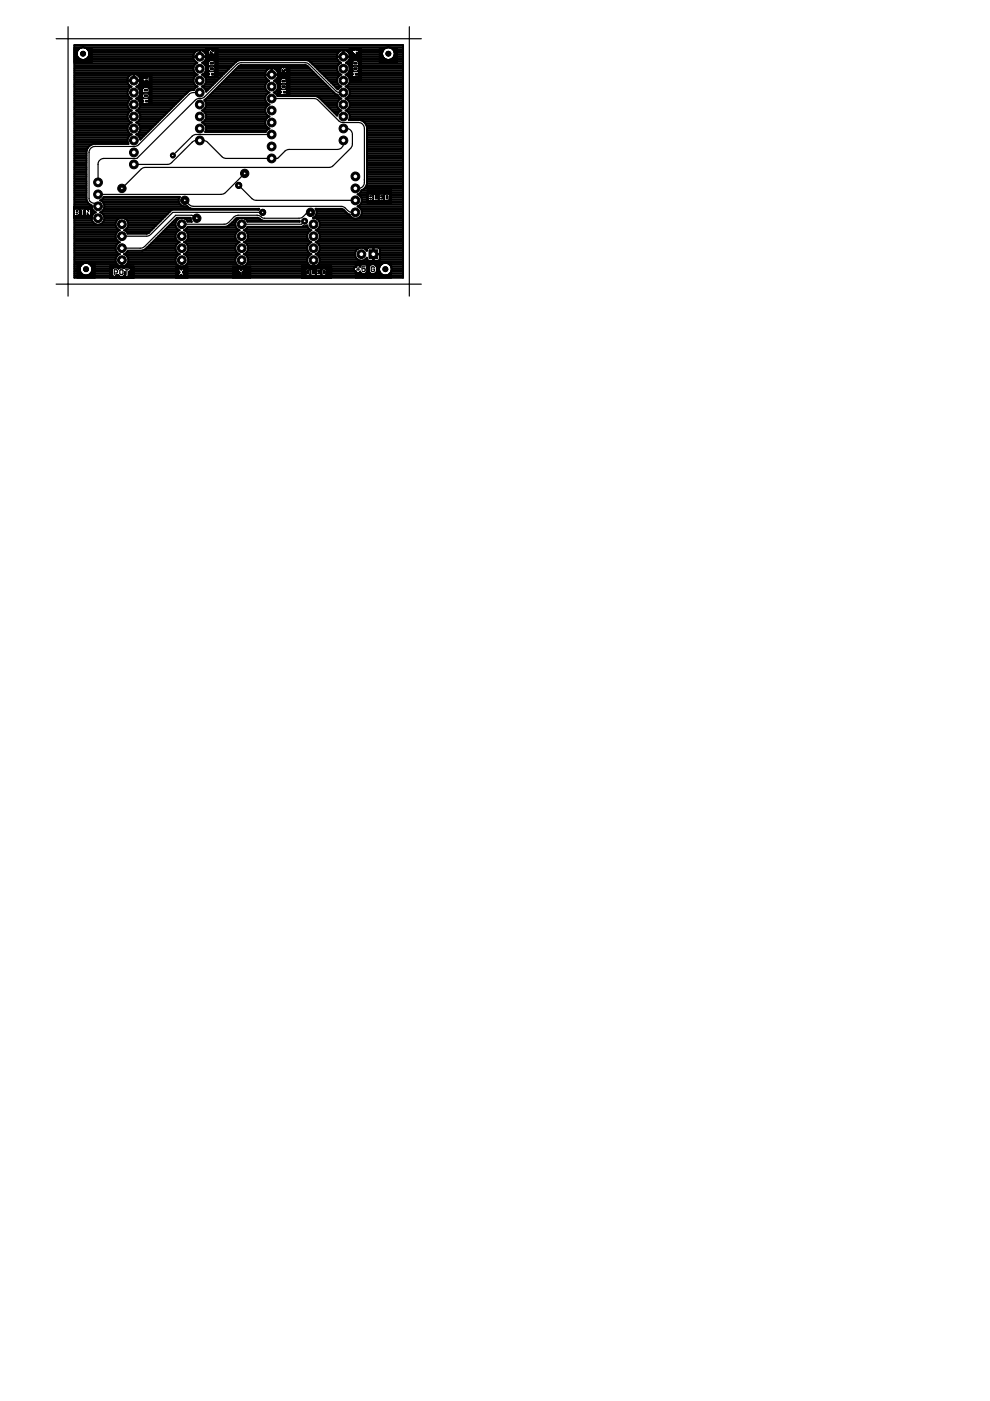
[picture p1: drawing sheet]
<svg xmlns="http://www.w3.org/2000/svg" width="210mm" height="297mm" viewBox="0 0 210 297" stroke-linecap="round" stroke-linejoin="round" font-family="sans-serif">
<g fill="none" stroke="#000" stroke-width=".25">
<path d="M42.4 19.6h-1.4l-.7 .2-11.1 11-.7 .3h-8.3l-.9 .2-.3 .5-.1 .5v9.8a1.28 1.28 0 0 0 1.3 1.1l.6 .6M43.6 10.1h2.6v6.3h-2.6zM43.6 15.8h.7M43.6 12.9l.7 .1M43.6 10.5h2.6M43.6 16.3h.6M43.6 16h.5M43.6 15.6h.6M43.6 15.4h.5M43.6 14.9h.6M43.6 14.7h.5M43.6 14.5h.5"/>
<path d="M43.6 14.3h.6M43.6 14.1h.8M43.6 13.8h.5M43.6 13.6h.5M43.6 13.4h.5M43.6 13.2h.5M43.6 12.7h2.6M43.6 12.5h2.6M43.6 12.3h2.6M43.6 12h2.6M43.6 11.8h2.6M43.6 11.6h.8"/>
<path d="M43.6 11.4h.6M43.6 11.2h.5M43.6 10.9h.5M43.6 10.7h.6M43.6 10.3h2.6M44.1 13.1v.7M44.1 13.8l.3 .2-.3 .3v.5l.3 .4h-.8M44.1 13.1l.3-.3h.9l.4 .3M44.3 15.2l-.2 .1 .3 .4-.3 .3 .2 .3h1.2l.2-.1-.2-.4M44.4 10.5l-.3 .3v.5l.3 .4 .4-.2-.2-.5 .7 .7 .4-.2v-.9l-.2-.1M44.6 13.3h.5M44.6 13.3v.2h.5v-.2"/>
<path d="M44.6 14.5h.5v.1h-.4zM44.6 13.4h.5M44.7 14.5h.4M44.7 11.2h.1M44.7 11.6h.6M44.8 11.4h.2M44.8 10.5l.3 .3 .2-.3M45.1 10.7h.1M45.4 14.1h.8M45.5 12.9h.7M45.5 15.2l.2 .3-.2 .2h-.5v.1h1.2M45.6 15.6h.6"/>
<path d="M45.6 11.6h.6M45.6 16.3h.6M45.6 14.9h.6M45.6 14.3h.6M45.7 13.8l-.3 .2 .3 .3v.5l-.3 .4h.8M45.7 13.1v.7M45.7 16h.5M45.7 15.4h.5M45.7 14.7h.5M45.7 14.5h.5M45.7 13.8h.5M45.7 13.6h.5"/>
<path d="M45.7 13.4h.5M45.7 13.2h.5M45.7 11.4h.5M45.7 11.2h.5M45.7 10.9h.5M45.7 10.7h.5M58.9 19.6h.6M58.9 15.2h.5M58.9 15.8h2.5M58.9 16.3h2.5M58.9 16h2.5M58.9 15.6h2.5"/>
<path d="M58.9 15.4h.7M58.9 14.9h.5M58.9 14.7h.5M58.9 14.5h.6M58.9 14.3h2.5M58.9 14.1h2.5M58.9 18.3h.5M58.9 13.9h2.5v6.4h-2.5zM58.9 17.8h.8l-.3 .3v.5l.3 .3h-.8M58.9 19.8h.5M58.9 19.4h.5M58.9 19.2h.5"/>
<path d="M58.9 18.7h.5M58.9 18.5h.5M58.9 18.1h.5M58.9 17.6h.5M58.9 17.4h.5M58.9 17.2h.5M58.9 16.9h.5M58.9 16.7h.7M58.9 16.5h2.5M59.4 14.6l.3-.3h.9l.3 .3v.6l-.3 .3h-.2l-.2-.4h-.2l-.1 .4h-.2l-.3-.3zM59.4 16.9v.8l.1 .1M59.4 19.1l.2 .4-.2 .3 .1 .3h1.2l.2-.1-.2-.4"/>
<path d="M59.4 16.9l.3-.3h.9l.3 .3M59.5 18.9l-.1 .2M59.9 14.9h.1M59.9 17.1v.2h.5v-.2M59.9 14.8v.1M59.9 18.3v.1M59.9 14.8h.1M59.9 18.4v.1M59.9 17.2h.5M59.9 17.1h.5M59.9 17.1h.1M59.9 18.5h.5"/>
<path d="M59.9 18.3h.1M59.9 18.3h.5M60 15.4h.3M60.4 17.1h.1M60.4 18.3h.1M60.4 18.3v.1M60.4 18.4v.1M60.4 14.8v.1M60.7 15.4h.7M60.7 16.7h.7M60.7 18.9l.2 .2M60.7 15.3h.1"/>
<path d="M60.8 14.5h.6M60.8 19.4h.6M60.8 18.7h.6M60.8 18.1h.6M60.9 15.2h.5M60.9 19.1l-.2 .4h-.5v.1h1.2M60.9 14.9h.5M60.9 14.7h.5M60.9 18.3h.5M60.9 16.9v.8l-.2 .1M60.9 19.8h.5M60.9 19.2h.5"/>
<path d="M60.9 18.5h.5M60.9 17.6h.5M60.9 17.4h.5M60.9 17.2h.5M60.9 16.9h.5M61.4 17.8h-.8l.3 .3v.5l-.3 .3h.8M72.8 19.6h-1l-.6-.3-6-5.9h-14.5l-7.3 7.1-.5 .3-1.1 .2-.4 .3-12.4 12.3h-7l-.7 .3-.5 .7v4.1M74.1 10.1h2.5v7h-2.5zM74.1 15.8h.6M74.1 10.5h2.5M74.1 16.3h.6M74.1 16h.5"/>
<path d="M74.1 15.6h.6M74.1 15.4h.5M74.1 14.9h.6M74.1 14.7h.5M74.1 14.5h.5M74.1 14.3h.5M74.1 14.1h.7M74.1 13.8h.5M74.1 13.6h.5M74.1 13.4h.5M74.1 13.2h.5M74.1 12.9h.7"/>
<path d="M74.1 12.7h2.5M74.1 12.5h2.5M74.1 12.3h2.5M74.1 12h2.5M74.1 11.8h2.5M74.1 11.6h1.1M74.1 11.4h.9M74.1 11.2h.7M74.1 10.9h.5M74.1 10.7h.6M74.1 10.3h2.5M74.1 16.9h2.5"/>
<path d="M74.1 16.7h2.5M74.1 16.5h2.5M74.6 13.8l.3 .2-.3 .3v.5l.3 .4h-.8M74.6 13.1l.3-.3h.9l.3 .3M74.6 13.1v.7M74.7 15.2l-.1 .1 .2 .4-.2 .3 .1 .3h1.3l.1-.1-.1-.4M75.1 13.3h.5M75.1 13.3v.2h.5v-.2M75.1 14.5h.5M75.1 13.4h.5M75.1 14.5v.1M75.1 14.6h.1"/>
<path d="M75.1 14.6h.5M75.2 10.5l-.6 .3v.2l.6 .7 .4-.2v-.3h1M75.5 10.5l.6 .3-.1 .4M75.5 11.6h1.1M75.6 11.4h1M75.6 14.5v.1M75.6 14.6h.1M75.9 14.1h.7M75.9 12.9h.7M76 15.2l.1 .3-.1 .2h-.6v.1h1.2M76 16.3h.6M76 15.6h.6"/>
<path d="M76 14.9h.6M76.1 10.7h.5M76.1 14.3h.5M76.1 13.8l-.3 .2 .3 .3v.5l-.3 .4h.8M76.1 16h.5M76.1 15.4h.5M76.1 14.7h.5M76.1 14.5h.5M76.1 13.8h.5M76.1 13.6h.5M76.1 13.4h.5M76.1 13.2h.5"/>
<path d="M76.1 10.9h.5M76.1 13.1v.7M50.6 39.3l2.8 2.8 .9 .4h21.1M51.9 36.8l-4.1 4-.9 .4h-26.1M57.6 28.5h-16.2l-.7 .4-4.1 4.1M57.6 20.9h9.2l.7 .4 4.7 4.6 3.8 .1 .8 .2 .3 .5 .2 .5v11.5a1.41 1.41 0 0 1-1.9 1.2M58.9 20h.5M60.8 20h.6M72.8 29.8a1.43 1.43 0 0 1-1.3 1.9h-10.5l-.4 .2-1.7 1.7h-10.9l-.8-.2-3.4-3.4-.5-.2h-1.7l-.7 .2-4.9 4.8-7.6 .1M72.8 27.2a1.41 1.41 0 0 1 1.9 1.3v2l-.2 .7-3.8 3.9-.7 .4h-39.4l-.7 .4-4.1 4M77.9 39.9h5.1v3.2h-5.1zM15.7 43.8h3.8v2.5l-3.8-.1z"/>
<path d="M15.7 44.3h3.8M15.7 46h3.8M15.7 45.8h3.8M15.7 45.6h.1M15.7 45.4h.1M15.7 45.1h.1M15.7 44.9h.1M15.7 44.7h.1M15.7 44.5h.1M15.7 44h3.8M15.7 43.8h3.8M15.9 44.2l-.2 .2v1.2l.2 .2h.7l.3-.4v-.8l.3 .1v.9l.2 .2 .3-.2v-.9l.4-.1v1l.3 .2 .2-.5 .1 .3"/>
<path d="M16.2 44.7l.2 .1zM16.2 45.3h.2M16.2 45.3h.1M16.4 45.3h.1M16.6 44.2l.3 .4 .1-.4M16.8 45.6h.4M16.8 44.5h.1M16.9 45.4h.3M16.9 45.1h.3M16.9 44.9h.3M16.9 44.7h.1M17.7 45.6h.4"/>
<path d="M17.7 45.4h.4M17.7 45.1h.4M17.7 44.9h.4M17.9 44.2l.2 .2M18 44.7h.1M18.1 44.3v.1M18.2 44.2l-.1 .1M18.4 44.2l.3 .5 .2-.5M18.6 44.4h.1M18.6 45.6h.1M18.6 45.4h.1M18.6 44.5h.1"/>
<path d="M18.7 45.6l.4 .2M19.1 45.8h.1M19.1 44.2l.1 .2 .1 1.1-.2 .3M19.2 45.6h.1M19.2 45.6h.3M19.2 45.4h.3M19.2 45.1h.3M19.2 44.9h.3M19.2 44.7h.3M19.2 44.5h.3M23.3 57.6h.5M23.3 56.9h.6"/>
<path d="M23.3 58.5h.5M23.3 58.9h2.6M23.3 58.3h.5M23.3 58h.5M23.3 57.8h.5M23.3 57.4h.5M23.3 57.1h.5M23.3 56.7h4.3M24 58.7l-.2-.3v-1.4l.2-.3h.9l.2 .3 .3-.3h.7l.1 .2 .2-.2 1.1 .1 .2-.4-4.4 .1v2.5h2.5l.3-.3h-2.8M24.2 57.9h.5l.2-.2v-.3l-.2-.2h-.5v1M24.4 58.7l.3-.4h.3l.4 .4M24.6 58.5h.6"/>
<path d="M25.1 56.9h.1M25.6 57.2h.3l.2 .2v.6l-.2 .2h-.3l-.2-.2v-.6zM26.6 57.2h.6M26.9 57.2v1M37.3 57.6h.7M37.3 56.4h2.5v2.6h-2.5zM37.3 56.9h2.5M37.3 58.5h.7M37.3 58.9h2.5M37.3 58.7h2.5M37.3 58.3h.5M37.3 58h.6"/>
<path d="M37.3 57.8h.8M37.3 57.4h.6M37.3 57.1h.5M37.3 56.7h2.5M37.9 57h.3l.2 .2 .2-.2h.4v.3l-.3 .4 .3 .5v.2h-.4l-.2-.2-.2 .2h-.3l-.1-.2 .3-.5-.3-.4zM38.1 58.5h.6M38.4 57.1h.1M38.4 58.3h.1M38.8 57.8h1M38.8 57.6h1M38.8 58.5h1M38.9 58h.9"/>
<path d="M39 57.4h.8M39 58.3h.8M39 57.1h.8M39.2 42.5l1.1 1 .7 .3h31.3l.7 .2 1.1 .9 1.3 .1M41.7 46.3l-.4-.4-.7-.3h-3.3l-6.8 6.8-.7 .2h-4M55.7 45h-19.1l-5.1 5-5.7 .1M63.9 57.6h.7M63.9 56.4h6.4v2.6h-6.4zM63.9 56.9h6.4M63.9 58.5h6.4M63.9 58.9h6.4M63.9 58.7h6.4"/>
<path d="M63.9 58.3h.8M63.9 58h.7M63.9 57.8h.7M63.9 57.4h.7M63.9 57.1h.9M63.9 56.7h6.4M64.6 46.9l-.7 .6h-12.7M65 56.9l-.4 .4v.8l.4 .4M65.2 57.6h.1M65.2 57.8h.1M65.3 57.4l-.1 .1v.4l.1 .1M65.3 57.4v.1"/>
<path d="M65.3 57.5v.4M65.3 57.9v.1M65.5 58.5l.3-.3 .2 .3M65.5 56.9l.3 .3 .2-.3M65.7 57.1h.1M65.7 58.3h.1M65.8 45l-.6 .1-1.1 1-.5 .1-7.6 .1-1.5-.7h-4l-.7 .3-1.3 1.3-.7 .3h-9.3M66.2 56.9l.1 .2v.9l.7 .1v-1l.1-.2M66.3 57.6h.7M66.3 57.8h.7M66.3 57.4h.7M66.3 57.1h.7"/>
<path d="M66.8 58.5l.2-.2 .1 .2M66.9 58h.1M67.5 57.4l.7-.1v.8l-.7-.1M67.5 57.4v.1M67.7 57.4l.1 .4M67.8 57.6h.4M67.8 57.8l-.1 .2M67.8 57.8h.4M68 58.5l.2-.2 .1 .2M68 56.9l.2 .2 .1-.2M68.1 58h.1M68.1 57.4h.1"/>
<path d="M68.7 57.6h.1M68.7 57.4l.1 .1v.5h-.1zM68.7 57.8h.1M69 56.9l.3 .4v.8l-.3 .4M69.2 57.1h1.1M69.2 58.3h1.1M69.3 57.6h1M69.3 58h1M69.3 57.8h1M69.3 57.4h1M75.4 57.6h.1M75.4 56.5l.2-.1-.2 .2z"/>
<path d="M75.4 57.5l.2 .2h-.2zM75.4 57.5h.1M75.6 57.1h.7M75.9 56.7v.7M76.3 56.4h.1M76.3 56.4v.1M76.3 57.7h.1M77.4 56.6h-.6v.5l.3-.2 .3 .2v.3l-.1 .2h-.4l-.1-.2M77.9 57.6v.1M77.9 57.6h.4M77.9 42.5h.1M77.9 41.6h.1"/>
<path d="M77.9 55.8h2.5v3.2h-2.5zM77.9 42.9h5.1M77.9 42.7h5.1M77.9 42.2h.1M77.9 42h.1M77.9 41.8h.1M77.9 41.4h.1M77.9 41.1h.2M77.9 40.9h5.1M77.9 40.7h5.1M77.9 40.5h5.1M77.9 40.3h5.1"/>
<path d="M77.9 40h5.1M77.9 56.4l.4 .1M77.9 56.9h.4M77.9 58.5h2.5M77.9 58.9h2.5M77.9 58.7h2.5M77.9 58.3h2.5M77.9 58h2.5M77.9 57.8h.6M77.9 57.4h.4M77.9 57.1h.4M77.9 56.7h.4"/>
<path d="M77.9 56.2h.6M77.9 56h2.5M77.9 56.7v.2M78.5 41.6h.1M78.5 42.1h.2M78.6 41.6h.1M78.7 58l-.4-.4v-1.1l.4-.4h.7l.4 .4v1.1l-.4 .4M78.9 41.1h.3M79 42.5h.2M79 42.5l.1-.2v.2M79 41.2v.1M79 41.3l.1 .1 .2-.3h.2l.2 .1v.9l.6 .1v-1l.2-.1h.8l.2 .1 .8-.1 .4 .3v.9l-.4 .3h-.7l-.1-.1"/>
<path d="M79 41.3l-.2-.2h-.7l-.1 .1v1.3l.1 .1h.7l.2-.1M79 41.3h.1M79.1 41.8h.1M79.1 41.4h.1M79.1 42.5l.2 .1h.9l.1-.1M79.4 56.7l-.2-.1h-.3l-.2 .1v.7l.2 .2h.3l.2-.2v-.3h-.3M79.5 56.2h.9M79.6 41.1h.8M79.7 41.6h.6M79.7 42h.6M79.7 41.8h.6M79.7 41.4h.6"/>
<path d="M79.7 57.8h.7M79.8 56.5h.6M79.8 57.6h.6M79.8 56.9h.6M79.8 57.4h.6M79.8 57.1h.6M79.8 56.7h.6M80.3 42.5h.1M80.3 42.5l.2 .1h.8l.2-.1M80.4 57.1h.1M80.8 41.6h.7M80.8 41.6h.1"/>
<path d="M81 41.6l.2 .1-.2 .4M81.1 42h.4M81.2 41.8h.3M81.3 41.6l.2-.2v.8l-.7-.1M81.4 41.1h.2M81.5 42.5h.1M82 42h.2M82 41.8h.2M82.1 41.6h-.1v.5h.1M82.1 41.6h.1M82.2 41.6v.5M82.2 42.1h-.1"/>
<path d="M82.4 41.1h.6M82.5 42.5h.5M82.6 41.4h.4M82.7 41.6h.3M82.7 42.2h.3M82.7 42h.3M82.7 41.8h.3"/>
</g>
<g fill="none" stroke="#000" stroke-width=".42">
<path d="M15.8 13.8h25.4M15.8 14.2h25.2M15.8 18.7h11.6M15.8 13.1h25.6M15.8 12.7h1.5M15.8 15.7h25.8M15.8 16.4h11.4M15.8 19.8h11.3M15.8 19.4h11.3M15.8 19h11.4M15.8 18.3h11.9M15.8 17.9h11.5"/>
<path d="M15.8 17.6h11.3M15.8 17.2h11.2M15.8 16.8h11.2M15.8 16.1h11.7M15.8 15.3h25.4M15.8 14.9h25.3M15.8 14.6h25.2M15.8 13.4h25.8M15.8 12.3h.8M15.8 11.9h.5M15.8 11.6h.5M15.8 11.2h.5"/>
<path d="M15.8 10.8h.5M15.8 10.5h.8M15.8 10.1h1.4M15.8 9.7h69.6M16.2 11.4h.1M16.2 11.4l.2 .7M16.4 12.1l.5 .5M16.4 10.7h.1M16.4 12.1h.1M16.4 10.7l-.2 .7M16.9 10.2h.1M16.9 12.6h.1"/>
<path d="M16.9 10.2l-.5 .5M16.9 12.6l.7 .2M17.6 10h.1M17.6 12.8h.1M17.6 10l.7 .2M17.6 10l-.7 .2M17.9 12.7h23.2M18 10.1h64M18.3 12.6h.1M18.3 10.2l.5 .5M18.3 10.2h.1M18.3 12.6l-.7 .2"/>
<path d="M18.6 12.3h22.4M18.6 10.5h25.8M18.8 12.1h.1M18.8 10.7l.2 .7M18.8 10.7h.1M18.8 12.1l-.5 .5M18.9 11.9h22.1M18.9 10.8h22.7M19 11.6h22M19 11.2h22.2M19 11.4h.1M19 11.4l-.2 .7"/>
<path d="M27.9 18.4h.1M27.9 18.4a1.32 1.32 0 0 0-.9 1.3 1.32 1.32 0 0 0 .9 1.2 1.29 1.29 0 0 0-.8 1.5M28.3 15.7a1.37 1.37 0 0 0-1.3 1.3h2.8a1.33 1.33 0 0 0-1.3-1.3M28.3 15.7v1.4h-1.3a1.45 1.45 0 0 0 .9 1.3M28.3 16.4h.1M28.3 16.8h.1M28.3 16.1h.1M28.4 15.7v1.4h1.4l-.2 .7-.5 .5M29.1 18.3h12.7M29.1 18.3l-.2 .1a1.32 1.32 0 0 1 .9 1.3 1.32 1.32 0 0 1-.9 1.2 1.34 1.34 0 0 1 .8 1.5M29.3 16.1h12.2M29.4 18.7h.8"/>
<path d="M29.5 17.9h11.8M29.6 19h.5M29.6 16.4h1.5l.2-.3h.3l.2 .2v1l-.2 .1-.5-.1M29.7 17.6h11.4M29.7 19.8h.6M29.7 19.4h.4M29.8 16.8h.3M29.8 17.2h.6M30.3 16.4l-.2 .5 .5 .5 .5-.1M30.3 19.8l-.2-.2v-.8l.4-.4h.9l.4 .4v.8l-.2 .2M30.3 19.8l-.2 .2v.6l.2 .2M30.3 19.8h.1"/>
<path d="M31.1 17.1h.1M31.1 17.1v.2M31.1 17.2h.1M31.6 19.8l.2 .2v.6l-.2 .2M31.6 19.8h.1M31.6 18.7h9.8M31.8 16.4h9.4M31.8 19.4h8.1M31.8 19h9.3M31.8 17.2h9.2M31.8 16.8h9.2M39.5 19.8h-7.9"/>
<path d="M40 19.4h.1M40 19.4l-10.3 10.1M41 16.8a1.29 1.29 0 0 0 .9 1.6l-.3 .1-.5 .6h-.5l-.6 .3M41.2 15.3l.4 .4M41.6 15.7l.3 .1-.7 .5-.2 .5M41.6 10.8l-.4 .5-.2 .7h2.8l-.2-.7-.5-.5M41.6 10.8l.7-.2v1.5h-1.3a1.45 1.45 0 0 0 .8 1.2M41.8 13.3h.1M41.8 13.3a1.34 1.34 0 0 0-.6 2M42.3 11.9h.1M42.3 11.6h.1M42.3 11.2h.1"/>
<path d="M42.3 10.8h.1M42.9 13.3a1.34 1.34 0 0 1 .6 2M42.9 13.3h.1M42.9 18.3h1.9M43.1 10.8l-.7-.2v1.5h1.4l-.2 .6M43.1 10.8h.9M43.1 15.7h1.1M43.2 13.4h.8M43.2 16.1h.8M43.3 13.1h.8M43.3 18.7h1.1M43.4 17.9h1.8"/>
<path d="M43.5 15.3l-.4 .4M43.5 15.3h.5M43.5 11.2h.5M43.5 13.8h.5M43.5 16.4h3.2M43.6 12.7l-.7 .6M43.6 12.7h28M43.6 19h.5M43.6 17.6h2M43.6 14.9h.5M43.7 14.2h.4M43.7 16.8h2.6"/>
<path d="M43.7 11.6h.6M43.7 17.2h2.3M43.7 14.6h.3M43.7 12.3h27.8M43.8 11.9h27.6M44 10.8l.4-.4h.5l.2 .2 .4-.2 .2 .2v.9l-.4 .2-.4-.4-.2 .4h-.3l-.4-.3zM44.2 12.9l-.2 .2v.8l.3 .2M44.2 12.9v.1M44.3 14.1l-.3 .2v.6l.3 .2M44.3 15.1l-.3 .2v.2l.3 .2M44.3 15.7l-.3 .2v.3l.3 .2h1.2l.2-.2v-.3l-.2-.2M44.3 15.1h.1"/>
<path d="M44.3 15.7h.1M44.3 14.1h.1M44.4 12.7l-.2 .2M44.8 19.8h12M44.9 11.6h.2M44.9 10.5h.3M45.1 15.7h.4M45.1 10.6h.1M45.1 15.7h.1M45.2 19.4h11.6M45.4 12.7l.3 .4v.8l-.2 .2M45.5 15.1h.1"/>
<path d="M45.5 14.1l.2 .2v.6l-.2 .2M45.5 15.1l.2 .2v.2l-.2 .2M45.5 14.1h.1M45.6 15.7h1.9M45.6 19h10.8M45.6 10.5h29.6M45.7 14.2h3.2M45.7 14.9h2.5M45.7 13.1h4.4M45.7 11.6h25.8M45.7 13.8h3.6M45.7 16.1h1.4"/>
<path d="M45.7 15.3h2.1M45.7 14.6h2.9M45.7 13.4h4M45.7 11.2h26M45.7 10.8h26.4M46 18.7h10.3M46.3 18.3h9.9M46.7 17.9h9.6M47.1 17.6h9.4M47.5 17.2h9.4M47.8 16.8h8.8M48.2 16.4h8.1"/>
<path d="M48.6 16.1h7.6M49 15.7h7.2M49.3 15.3h7M49.7 14.9h6.8M50 13.1h.1M50.1 14.6h6.9M50.1 13l-6.4 6.4a1.27 1.27 0 0 0-.9-1 1.31 1.31 0 0 0 .9-1.3 1.31 1.31 0 0 0-.9-1.3l.3-.1M50.1 13h.1M50.5 14.2h14.9M50.8 12.7l-.7 .3M56.2 15.7h2.8M56.5 14.9l-.3 .8"/>
<path d="M57.5 14.4h.1M57.5 14.4l-.5 .1-.5 .4M57.5 14.4v1.5h-1.3a1.36 1.36 0 0 0 .9 1.2 1.32 1.32 0 0 0-.9 1.3 1.32 1.32 0 0 0 .9 1.2 1.34 1.34 0 0 0-.6 2.1M57.5 15.7h.1M57.5 15.3h.1M57.5 14.9h.1M57.5 14.6h.1M58.2 14.6h1.1M58.3 17.2h1M58.4 19.8h.9M58.4 19.4h1M58.6 16.8h.8"/>
<path d="M58.7 14.9l-.6-.4-.5-.1v1.5h1.4a1.43 1.43 0 0 1-.9 1.2 1.32 1.32 0 0 1 .9 1.3 1.32 1.32 0 0 1-1 1.2l.4 .1 .4 .7h8.2l.6 .2M58.7 14.9l.3 .8M58.7 14.9h.6M58.7 17.6h.6M58.8 19h.5M58.8 16.4h8.8M58.9 17.9h.5M58.9 15.3h.5M58.9 18.7h.4M58.9 18.3h.4M59 16.1h8.2M59 15.7h7.9"/>
<path d="M59.3 14.6v.6l.3 .3 .5-.2M59.3 18.7l.2 .2M59.5 17.9l-.2-.2v-.8l.3-.4h1l.4 .4v.8l-.2 .2M59.5 17.9l-.2 .2v.6M59.5 18.9l-.2 .2v.2l.2 .2-.2 .2v.3l.2 .2M59.5 18.9h.1M59.5 17.9h.1M59.6 14.2l-.3 .4M60.1 14.2h.1M60.1 15.2v.1M60.1 15.2h.1M60.1 15.3h.1"/>
<path d="M60.3 19.5h.5M60.3 19.5v.1M60.6 14.2l.4 .4M60.8 15.4h.1M60.8 17.9l.2 .2v.6M60.8 18.9l.2 .2-.2 .4M60.8 19.6l.2 .1-.2 .5M60.8 18.9h.1M60.8 17.9h.1M60.8 17.9h8.3M60.8 15.3h5.7M60.9 19.4h9.7"/>
<path d="M60.9 16.8h7.1M61 14.6v.6l-.4 .3-.5-.2M61 18.7l-.2 .2M61 18.7h8.8M61 19.8h10M61 19h9.2M61 18.3h8.5M61 17.6h7.7M61 17.2h7.3M61 14.9h5.1M61 14.6h4.7M65 12.7l.7 .3"/>
<path d="M65.7 13l.4 .4M65.7 13l6.2 .1M66.1 13.4l5.5 5.5 .8-.5a1.33 1.33 0 0 1-.9-1.6M66.1 13.4h5.9M66.5 13.8h5.2M66.9 14.2h4.6M67.2 14.6h4.3M67.6 14.9h3.9M68 15.3h3.7M68.4 15.7h3.7M68.7 16.1h3.2M69.1 16.4h2.5"/>
<path d="M69.5 16.8h2M69.9 17.2h1.6M70.2 17.6h1.4M70.6 17.9h1.2M70.7 19.5l-5.4-5.4-.5-.3h-13.8l-.4 .2-7.3 7.2 .4 .7v.5M70.7 19.5l.4 .4M70.7 19.5h.1M71 18.3h1.2M71.1 19.9h.1M71.1 19.9l.5 .2 .5 .7 .3 .1a1.34 1.34 0 0 0-.9 1.5M71.4 18.7h.5M71.6 12.7l.7 .6"/>
<path d="M71.7 15.3l.4 .4M72.1 15.7l.3 .1-.7 .5-.2 .5M72.1 10.8l-.5 .5-.2 .7h2.8l-.2-.7-.4-.5M72.1 10.8l.7-.2v1.5h-1.4l.2 .6M72.3 13.3h.1M72.3 13.3a1.34 1.34 0 0 0-.6 2M72.8 11.9h.1M72.8 11.6h.1M72.8 11.2h.1M72.8 10.8h.1M73.3 13.3a1.34 1.34 0 0 1 .7 2M73.3 13.3h.1"/>
<path d="M73.4 18.3h12M73.6 10.8l-.7-.2v1.5h1.3a1.38 1.38 0 0 1-.8 1.2M73.6 10.8h.9M73.6 15.7l-.3 .1 .7 .5 .2 .5M73.6 15.7h1.1M73.6 13.4h.9M73.7 16.1h.8M73.7 13.1h.8M73.8 18.7h11.6M73.9 17.9h11.5M74 15.3l-.4 .4M74 15.3h.5"/>
<path d="M74 11.2h.7M74 13.8h.5M74 16.4h11.4M74 12.7h8M74 19h11.4M74.1 17.6h11.3M74.1 14.2h.5M74.1 14.9h.5M74.1 11.6h1M74.2 16.8a1.33 1.33 0 0 1-.9 1.6 1.34 1.34 0 0 1 .9 1.2 1.34 1.34 0 0 1-.9 1.3 1.34 1.34 0 0 1 .9 1.5M74.2 19.8h11.2M74.2 19.4h11.2"/>
<path d="M74.2 17.2h11.2M74.2 16.8h11.2M74.2 14.6h.3M74.2 12.3h7.2M74.2 11.9h6.9M74.5 10.8l.2-.2 .8-.2 .2 .2h.3l.2 .4-.2 .2h-.3v.3l-.2 .2h-.3l-.7-.7zM74.7 15.7l-.2 .2 .2 .5h1.3l.2-.2-.2-.5M74.7 14.1l-.2 .2v.6l.2 .2M74.7 15.1l-.2 .2 .2 .4M74.7 15.1h.1M74.7 14.1h.1M74.7 15.7h.1"/>
<path d="M74.9 12.7l-.4 .4v.8l.2 .2M75.5 15.7h.5M75.5 15.7h.1M75.5 10.5h5.9M75.6 11.6h5.4M75.8 12.7l.4 .4v.8l-.2 .2M76 14.1l.2 .2v.6l-.2 .2M76 15.1l.2 .2-.2 .4M76 15.1h.1M76 14.1h.1M76 11.2h5M76.1 15.7h9.3"/>
<path d="M76.1 14.2h9.3M76.1 14.9h9.3M76.2 13.1h9.2M76.2 13.8h9.2M76.2 16.1h9.2M76.2 15.3h9.2M76.2 14.6h9.2M76.2 13.4h9.2M76.2 10.8h4.9M80.9 11.4h.1M80.9 11.4l.2 .7M81.1 10.7h.1"/>
<path d="M81.1 12.1h.1M81.1 10.7l-.2 .7M81.1 12.1l.5 .5M81.6 10.2l-.5 .5M81.6 10.2h.1M81.6 12.6h.1M81.6 12.6l.7 .2M82.3 10l.7 .2M82.3 10h.1M82.3 10l-.7 .2M82.3 12.8h.1M82.7 12.7h2.7"/>
<path d="M82.7 10.1h2.7M83 10.2l.6 .5M83 10.2h.1M83 12.6h.1M83 12.6l-.7 .2M83.3 12.3h2.1M83.3 10.5h2.1M83.6 10.7h.1M83.6 12.1h.1M83.6 10.7l.2 .7M83.6 12.1l-.6 .5M83.6 11.9h1.8"/>
<path d="M83.6 10.8h1.8M83.7 11.6h1.7M83.7 11.2h1.7M83.8 11.4l-.2 .7M83.8 11.4h.1M15.8 20.2h11.4M15.8 25.4h11.4M15.8 39.6h2.5M15.8 39.3h2.5M15.8 38.9h2.5M15.8 38.5h2.5M15.8 38.1h2.5"/>
<path d="M15.8 37.8h2.5M15.8 37.4h2.5M15.8 37h2.5M15.8 36.7h2.5M15.8 36.3h2.5M15.8 35.9h2.5M15.8 35.5h2.5M15.8 35.2h2.5M15.8 34.8h2.5M15.8 34.4h2.5M15.8 34h2.5M15.8 33.7h2.5"/>
<path d="M15.8 33.3h2.5M15.8 32.9h2.5M15.8 32.5h2.5M15.8 32.2h2.5M15.8 31.8h2.6M15.8 31.4h2.8M15.8 31h3.1M15.8 30.7h3.6M15.8 30.3h11.4M15.8 29.9h11.3M15.8 29.5h11.3M15.8 29.2h11.4"/>
<path d="M15.8 28.8h11.7M15.8 28.4h11.9M15.8 28h11.5M15.8 27.7h11.3M15.8 27.3h11.3M15.8 26.9h11.3M15.8 26.5h11.4M15.8 26.2h11.8M15.8 25.8h11.8M15.8 25h11.3M15.8 24.7h11.3M15.8 24.3h11.3"/>
<path d="M15.8 23.9h11.5M15.8 23.6h11.9M15.8 23.2h11.7M15.8 22.8h11.4M15.8 22.4h11.3M15.8 22.1h11.3M15.8 21.7h11.3M15.8 21.3h11.5M15.8 20.9h12.1M15.8 20.6h11.6M18.6 31.3h.1M18.6 31.3l-.3 .7v10.4l.3 .5"/>
<path d="M19.1 30.8l-.5 .5M19.1 30.8h.1M27.1 22.4l.1 .5 .7 .5a1.33 1.33 0 0 0-.7 2.1M27.1 29.5l.1 1h-7.4l-.7 .3M27.2 25.5l.7 .5a1.34 1.34 0 0 0-.9 1.2 1.34 1.34 0 0 0 .9 1.3l-.7 .5-.1 .5M28.9 20.9h1.2M29.1 28.4h1.8M29.1 23.6h6.7M29.2 25.8h4.3M29.2 26.2h3.9M29.3 23.2h6.9M29.3 28.8h1.2"/>
<path d="M29.4 20.6h.7M29.4 21.3h.7M29.5 28h1.8M29.5 23.9h5.9M29.5 25.5l-.6 .5a1.34 1.34 0 0 1 .9 1.2 1.34 1.34 0 0 1-.9 1.3l.6 .5 .2 .5M29.5 25.4h4.4M29.6 26.5h3.2M29.6 29.2h.6M29.6 22.8h6.9M29.6 20.2h.5M29.7 21.7h.4M29.7 27.7h2"/>
<path d="M29.7 24.3h5.3M29.7 25h4.6M29.7 26.9h2.7M29.7 22.4l-.2 .5-.6 .5a1.34 1.34 0 0 1 .6 2.1M29.7 29.5h.1M29.7 27.3h2.3M29.7 24.7h4.9M29.7 22.4h7.2M29.7 22.1h.5M30.1 21.7l.2 .4h1.3l.2-.4M30.3 20.8l-.2 .2 .2 .4M30.3 20.8h.1"/>
<path d="M30.3 21.4v.1M30.3 21.5l-.2 .2M31.1 21.4h.5M31.1 21.4v.1M31.6 20.8h.1M31.6 20.8l.2 .2-.2 .4M31.6 21.5l.2 .2M31.6 22.1h5.7M31.7 21.3h6.3M31.7 20.9h6.7M31.8 20.2h7.3M31.8 21.7h5.9"/>
<path d="M31.8 20.6h7M43.1 23.6h13.1M43.1 23.6a1.36 1.36 0 0 1 .4 1.9M43.2 25.8h13M43.2 26.2h13M43.2 23.2h13M43.4 21.3h12.9M43.5 23.9h12.8M43.5 25.4h12.9M43.5 26.5h12.9M43.5 22.8h12.9M43.6 21.1h.1"/>
<path d="M43.6 21.7h12.9M43.6 27.7h12.9M43.6 24.3h13M43.7 25h12.9M43.7 26.9h12.9M43.7 22.4l-.2 .5-.7 .5 .3 .2M43.7 27.3h13.3M43.7 24.7h13.4M43.7 22.4h13M43.7 22.1h13.2M43.7 20.9h12.5M44.1 20.6h12.2"/>
<path d="M44.5 20.2h11.9M56.2 23.2a1.33 1.33 0 0 0 .9 1.5 1.34 1.34 0 0 0-.9 1.3 1.34 1.34 0 0 0 .9 1.2l-.3 .2-.5 .6h-12.8a1.31 1.31 0 0 0-.7-2l.7-.5M56.5 21.7l.6 .5-.6 .5-.3 .5M58.8 20.2h12.8M67.4 20.6h4.4M67.6 20.6l3.9 3.9a1.29 1.29 0 0 1 .9-1.1l-.7-.5-.2-.5M67.6 20.6h.1M67.7 20.7h.1M67.9 20.9h4.4M68.3 21.3h3.5M68.6 21.7h3M69 22.1h2.5"/>
<path d="M69.4 22.4h2.1M69.8 22.8h1.8M70.1 23.2h1.8M70.5 23.6h1.6M70.9 23.9h.8M71.3 24.3h.2M73.4 20.9h12M73.6 23.6h11.8M73.6 23.6a1.37 1.37 0 0 1 .4 1.8h11.4M73.7 23.2h11.7M73.8 20.6h11.6M73.9 21.3h11.5"/>
<path d="M74 23.9h11.4M74 22.8h11.4M74 20.2h11.4M74.1 21.7h11.3M74.1 24.3h11.3M74.1 25h11.3M74.2 22.4l-.2 .5-.7 .5 .3 .2M74.2 24.7h11.2M74.2 22.4h11.2M74.2 22.1h11.2M76.3 25.4l.7 .3 .5 .5M77.1 25.8h8.3"/>
<path d="M77.5 26.2h7.9M77.5 26.2l.3 .7v12.1l-.3 .7M77.5 26.2h.1M77.5 39.7h.1M77.5 39.7l-.5 .5M77.5 39.6h7.9M77.7 26.5h7.7M77.7 39.3h7.7M77.8 38.9h7.6M77.8 38.5h7.6M77.8 38.1h7.6M77.8 37.8h7.6"/>
<path d="M77.8 37.4h7.6M77.8 37h7.6M77.8 36.7h7.6M77.8 36.3h7.6M77.8 35.9h7.6M77.8 35.5h7.6M77.8 35.2h7.6M77.8 34.8h7.6M77.8 34.4h7.6M77.8 34h7.6M77.8 33.7h7.6M77.8 33.3h7.6"/>
<path d="M77.8 32.9h7.6M77.8 32.5h7.6M77.8 32.2h7.6M77.8 31.8h7.6M77.8 31.4h7.6M77.8 31h7.6M77.8 30.7h7.6M77.8 30.3h7.6M77.8 29.9h7.6M77.8 29.5h7.6M77.8 29.2h7.6M77.8 28.8h7.6"/>
<path d="M77.8 28.4h7.6M77.8 28h7.6M77.8 27.7h7.6M77.8 27.3h7.6M77.8 26.9h7.6M15.8 44.1h3.7M15.8 43.8h3.6M15.8 56.5h1.2M15.8 46.4h3.6M15.8 57.6h1.2M15.8 56.9h1.1M15.8 58.7h69.6"/>
<path d="M15.8 57.3h1.1M15.8 42.7h2.6M15.8 53.9h9.6M15.8 58.4h2M15.8 58h1.5M15.8 56.1h1.5M15.8 55.8h2.1M15.8 55.4h8.7M15.8 55h8.7M15.8 54.6h8.8M15.8 54.3h9.1M15.8 53.5h9"/>
<path d="M15.8 53.1h8.8M15.8 52.7h8.7M15.8 52.4h8.7M15.8 52h8.9M15.8 51.6h9.2M15.8 51.3h9.4M15.8 50.9h8.9M15.8 50.5h8.8M15.8 50.1h8.7M15.8 49.8h8.7M15.8 49.4h8.9M15.8 49h9.2"/>
<path d="M15.8 48.6h9.2M15.8 48.3h8.9M15.8 47.9h8.7M15.8 47.5h4.4M15.8 47.1h3.9M15.8 46.8h3.7M15.8 46h3.6M15.8 43.4h3.3M15.8 43h2.9M15.8 42.3h2.5M15.8 41.9h2.5M15.8 41.5h2.5"/>
<path d="M15.8 41.1h2.5M15.8 40.8h2.5M15.8 40.4h2.5M15.8 40h2.5M15.8 44.2v-34.7h69.6v49.4h-69.6v-13.1h.8l.4-.3v-.5M16.6 44.2l.2 .2M16.8 44.4h.1M16.8 57.1h.1M16.8 57.1l.2 .7M16.8 45.6h.3M17 45v-.2h.1v.9M17 45h.1"/>
<path d="M17 45.3h.1M17 44.9h.1M17 44.2l-.2 .2M17 56.4h.1M17 57.8h.1M17 56.4l-.2 .7M17 57.8l.5 .5M17.1 45.7l.3 .1 .4-.1M17.5 55.9h.1M17.5 55.9l-.5 .5M17.5 58.3h.1M17.5 58.3l.7 .2"/>
<path d="M17.8 45.7v-.9h.2v.9M17.8 45.3h.2M17.8 45.6h.2M17.8 44.9h.2M17.9 44.2l.2 .1M18 45.7l.2 .1 .4-.1M18.1 44.2v.1M18.2 55.7l.7 .2M18.2 55.7h.1M18.2 55.7l-.7 .2M18.2 58.5h.1M18.4 44.2h-.3"/>
<path d="M18.5 44.2h.1M18.5 44.2l.1 .2M18.6 42.9h.1M18.6 55.8h6M18.6 42.9v.1M18.6 42.9l.4 .5M18.6 58.4h5.1M18.6 44.4h.1M18.6 45.7l.2 .1M18.6 45.6h.1M18.8 45.8h.1M18.9 44.2l-.2 .2"/>
<path d="M18.9 55.9l.6 .5M18.9 55.9h.1M18.9 58.3h.1M18.9 58.3l-.7 .2M19 43.4h.1M19 43.4l.4 .1 .2 1M19.1 44.2l.2 .2v1M19.2 58h4.5M19.2 56.1h5.7M19.3 45.7l-.2 .1h-.3M19.3 45.4h.1M19.3 45.3h.6"/>
<path d="M19.3 45.6h.3M19.3 44.9h.7M19.3 44.5h.3M19.3 45.4v.3M19.4 46a1.37 1.37 0 0 0 1.4 1.7 1.37 1.37 0 0 0 1.3-1.7M19.5 57.8h.1M19.5 56.4l.1 .7M19.5 56.4h.1M19.5 57.8l-.6 .5M19.5 56.5h55.9M19.5 57.6h4.2M19.6 56.9h4.2"/>
<path d="M19.6 57.3h4.1M19.6 44.5l.4 .4M19.6 57.1l-.1 .7M19.6 57.1h.1M20 44.9l.3 .1-.7 .5-.2 .5M21.3 47.5h3.2M21.5 44.9h14.5M21.6 42.7h16.3M21.6 42.3h16.3M21.7 45.3h13.9M21.8 47.1h2.8M21.9 44.5l-.7 .5 .7 .5 .2 .5"/>
<path d="M21.9 44.5h14.5M21.9 43h16.1M21.9 41.9h16.1M22 45.6h13.3M22 46.8h2.7M22.1 44.1h18.2M22.1 43.4h16.2M22.1 43.8h17.6M22.1 46.4h3M22.1 46h12.8M24.5 52.4a1.33 1.33 0 0 0 .9 1.5 1.36 1.36 0 0 0-.9 1.4 1.36 1.36 0 0 0 1.1 1.2M24.8 58.4l-.4 .3"/>
<path d="M24.8 58.4h.1M24.8 58.4h.2l.3 .3M26.1 58.7l.3-.2 .3 .2M26.4 53.9h11.7M26.6 46.4h7.9M26.7 49h5.2M26.7 48.6h5.6M26.8 56.1h10.8M26.8 54.3h10.7M26.9 53.5h10.6M27 46.8h7.1M27 49.4h4.5"/>
<path d="M27 48.3h5.6M27.1 55.8h10.2M27.1 54.6h10.2M27.1 47.1h6.7M27.2 47.9h5.8M27.2 55.4h10M27.2 55h10M27.2 47.5h6.2M27.4 57.7v.7l-.3 .3M27.4 57.7h.1M27.4 58.4h10.4M27.4 58h10.4"/>
<path d="M27.5 57.7l.3-.3v-.4l-.3-.3h-2.2l-.2 .2-.1-.2h-1l-.3 .3v1.4l.3 .3M27.6 57.6h10.4M27.7 56.9h10.3M27.8 57.3h9.9M30.2 53.1h7.1M30.8 52.9l-.7 .2h-3l-.5 .7-.3 .1a1.36 1.36 0 0 1 .9 1.4 1.36 1.36 0 0 1-1.1 1.2M30.8 52.9h.1M30.9 52.7h6.3M31.1 52.6l-.3 .3M31.1 52.6h.1M31.2 52.5l-.1 .1M31.2 52.5h.1"/>
<path d="M31.3 52.4h5.9M31.7 52h5.7M32 51.6h5.6M32.4 51.3h5.4M32.8 50.9h4.6M33.2 50.5h4.1M33.5 50.1h3.7M33.9 49.8h3.3M34.3 49.4h3.1M34.7 49h3M35.1 48.6h2.6M35.4 48.3h2"/>
<path d="M35.8 47.9h1.4M36.2 47.5h1M36.5 47.1h.8M36.9 46.8h.5M37.2 52.4a1.29 1.29 0 0 0 .9 1.5 1.36 1.36 0 0 0-.9 1.4 1.36 1.36 0 0 0 1.1 1.2M37.3 46.4h.5M37.7 57.3l.3 .4-.3 .4 .3 .5 .4-.3 .4 .3 .3-.2v-.3l-.3-.4 .3-.4M37.7 57.3l.3-.4 .4 .2 .2-.2h.2l.3 .1v.3M38.1 41.7h-16.1l-.5 .7-.3 .1a1.34 1.34 0 0 1 .7 2M38.1 41.7v.1M38.1 41.7a1.33 1.33 0 0 0 .8 2.1M38.2 56.9h.5"/>
<path d="M38.4 58.4h.1M38.9 57.6h11.7M38.9 56.9h36.2M39 58h11.8M39.1 53.9h11.6M39.1 58.4h11.7M39.1 57.3h11.4M39.2 51.3h11.3M39.3 46.4h1.1M39.4 49h11M39.4 48.6h11M39.4 43.8l.2-.1 .4 .3"/>
<path d="M39.5 51.6h10.8M39.5 56.1h10.8M39.5 54.3h10.7M39.6 53.5h10.6M39.7 50.9h10.4M39.7 46.8h.8M39.7 49.4h10.4M39.7 48.3h10.4M39.8 52h10.2M39.8 55.8h10.2M39.8 54.6h10.2M39.8 53.1h10.2"/>
<path d="M39.8 50.5h10.2M39.9 43.9h.1M39.9 49.8h10M39.9 52.4a1.32 1.32 0 0 1-.9 1.5 1.36 1.36 0 0 1 .9 1.4 1.36 1.36 0 0 1-1.1 1.2M39.9 55.4h10M39.9 55h10M39.9 52.7h10M39.9 52.4h10M39.9 50.1h10M40 44h.1M40 44l.6 .3h14.3l-.1 .2h-18.4l-4.9 4.9-.5 .2h-3.9l-.5-.7-.3-.1a1.35 1.35 0 0 0 .6-2.1 1.35 1.35 0 0 0-2.1 0 1.35 1.35 0 0 0 .6 2.1 1.34 1.34 0 0 0-.9 1.3 1.34 1.34 0 0 0 .9 1.3l-.7 .5-.2 .5M40.6 47h-.8a1.35 1.35 0 0 0-2.2-.4 1.35 1.35 0 0 0 .5 2.2 1.34 1.34 0 0 0-.9 1.3 1.34 1.34 0 0 0 .9 1.3l-.7 .5-.2 .5"/>
<path d="M40.6 47l-.2-.8h-2.9l-6.3 6.3M40.6 47h.1M48.4 47.9h1.5M48.6 47.8l-.7 .3h-8.1l-.5 .6-.3 .1a1.33 1.33 0 0 1 .9 1.3 1.33 1.33 0 0 1-.9 1.3l.7 .5 .2 .5M48.6 47.8h.1M48.9 47.5h1M49.2 47.1h.8M49.6 46.8h.5M49.9 52.4a1.32 1.32 0 0 0 .9 1.5 1.36 1.36 0 0 0-.9 1.4 1.36 1.36 0 0 0 1.1 1.2M50 46.4l.4-.2h4.3l.5 .4M50 46.4l-1.4 1.4M50 46.4h.5"/>
<path d="M50.7 56.9l-.2 .2v.4l.3 .3v.6l.2 .1 .5-.1v-.6l.3-.3v-.4l-.2-.2M50.9 56.9l.2 .3 .2-.3M51.4 58.4h13.4M51.5 58h13.1M51.7 57.6h12.9M51.7 53.9h14.3M51.8 57.3h12.8M51.9 51.3h13.9M52 46.4h3M52.1 49h13.6M52.1 48.6h13.6M52.2 51.6h13.4"/>
<path d="M52.2 56.1h13.3M52.2 54.3h13.3M52.3 53.5h13.1M52.3 50.9h13.1M52.4 46.8h3.2M52.4 49.4h12.9M52.4 48.3h12.9M52.5 55.8h12.8M52.5 52h12.8M52.5 54.6h12.7M52.5 53.1h12.7M52.5 50.5h12.7"/>
<path d="M52.6 49.8h12.6M52.6 52.4a1.29 1.29 0 0 1-.9 1.5 1.36 1.36 0 0 1 .9 1.4 1.36 1.36 0 0 1-1.1 1.2M52.6 55.4h12.5M52.6 55h12.5M52.6 52.7h12.5M52.6 52.4h12.5M52.6 50.1h12.5M55.2 46.5h.1M55.2 46.6l.6 .2h7.7v.2h-11a1.35 1.35 0 0 0-2.3-.4 1.35 1.35 0 0 0 .6 2.2 1.33 1.33 0 0 0-.9 1.3 1.33 1.33 0 0 0 .9 1.3l-.7 .5-.2 .5M55.2 46.6h.1M64.6 57.2v1l.3 .3h.7l.1-.1M64.9 56.9l-.3 .3"/>
<path d="M64.9 47.9h.3M65.1 47.8l-.9 .3h-11.7l-.5 .6-.3 .1a1.34 1.34 0 0 1 .9 1.3 1.34 1.34 0 0 1-.9 1.3l.7 .5 .2 .5M65.1 47.8h.1M65.1 47.8l.2 .5 .7 .5a1.34 1.34 0 0 0-.9 1.3 1.34 1.34 0 0 0 .9 1.3l-.7 .5-.2 .5M65.1 52.4a1.33 1.33 0 0 0 .9 1.5 1.36 1.36 0 0 0-.9 1.4 1.36 1.36 0 0 0 1.1 1.2M65.6 56.9l.1 .2M65.7 58.4h.1M65.7 57.1h.1M65.7 58.3v.1M65.9 56.9l-.2 .2M66.2 56.9l.2 .2v.8h.5v-.8l.2-.2M66.4 57.6h.5"/>
<path d="M66.4 57.3h.5M66.7 46h7.8M66.9 44.3h5.5l.8 .6M66.9 44.3l.2 .4v.6M66.9 44.3h.1M67 53.9h8.3M67 45.6h7.2M67 44.5h5.8M67.1 45.3l-.2 .4-.6 .5a1.36 1.36 0 0 1 1.5 .9 1.36 1.36 0 0 1-.6 1.6M67.1 45.3h6.5M67.2 51.3h18.2M67.2 46.4h18.2"/>
<path d="M67.2 48.7l-.3 .1a1.34 1.34 0 0 1 .9 1.3 1.34 1.34 0 0 1-.9 1.3l.7 .5 .2 .5M67.3 48.6h18.1M67.3 49h18.1M67.4 51.6h18M67.4 56.1h9M67.5 54.3h7.8M67.5 53.5h7.8M67.6 50.9h17.8M67.6 46.8h17.8M67.6 48.3h17.8M67.6 49.4h17.8M67.7 52h17.7"/>
<path d="M67.7 55.8h13.7M67.7 54.6h7.8M67.7 53.1h7.8M67.8 50.5h17.6M67.8 47.1h17.6M67.8 49.8h17.6M67.8 47.9h17.6M67.8 52.4a1.33 1.33 0 0 1-.9 1.5 1.36 1.36 0 0 1 .9 1.4 1.36 1.36 0 0 1-1.1 1.2M67.8 55.4h17.6M67.8 55h8M67.8 52.7h8.1M67.8 52.4h17.6"/>
<path d="M67.8 50.1h17.6M67.8 47.5h17.6M68.1 56.9l.1 .1 .1-.1M69 56.9l.4 .3M69.2 58.4h12.1M69.4 57.6h6M69.4 57.2v1l-.4 .3h-3.1l-.2-.1M69.4 57.3h5.7M69.4 58h7.2M73.2 44.9l.4 .4 .5 .2 .5 .6 .5 .3M73.2 44.9h-6.1M75.1 56.9l.6-.7 .6 .1 .2-.3h1.2l.3 .3v.6"/>
<path d="M75.1 56.9v.4l.6 .6h.5l.1-.2 .4 .4h.8l.5-.5M75.4 56.5h.1M75.4 57.6h.1M75.5 53.1l-.2 .5 .2 1.1M75.5 54.7a1.37 1.37 0 0 0 2.3 0M75.9 43.8h9.5M75.9 41.1h2M76.3 46h9.1M76.3 41.5h1.6M76.3 43.4h9.1M76.4 44.1h9M76.4 40.8h9"/>
<path d="M76.6 45.6h8.8M76.6 41.9h1.3M76.6 43h8.8M76.6 44.5h8.8M76.6 40.4h8.8M76.7 45.3h8.7M76.7 45.3l-.2 .5-.9 .6M76.7 42.7h8.7M76.7 44.9h8.7M76.7 42.3h1.2M77 40.2l-.4 .1-.1 .4-.7 .5a1.34 1.34 0 0 1 .9 1.3 1.34 1.34 0 0 1-.9 1.3 1.33 1.33 0 0 1 .9 1.5M77 40.2h.1"/>
<path d="M77.2 40h8.2M77.4 52.7l.4 .4M77.4 52.7a1.41 1.41 0 0 0-1.9 .4M77.4 52.7h.4M77.4 55h.4M77.6 58h.9M77.7 56.1h.9M77.8 54.7h.1M77.8 53.1v-.3l.3-.3h1v1.3l6.3 .1M78 56.5h.2M78 57.6h.2M78 56.9v.7"/>
<path d="M78 56.9h.2M78 57.3h.2M78.2 57.6l.5 .5h.7l.5-.5M78.2 56.5l.5-.5h.7l.5 .5v1.1M78.2 56.5v1.1M79 41.1h.1M79.1 41.2l.4-.2 .2 .2v.8h.5v-.8l.2-.2h2l.3 .4v.9l-.3 .4M79.1 41.2h.1M79.1 42.5h.1M79.1 42.5l-.2 .2M79.1 42.5l.2 .2M79.1 41.2l-.2-.2h-.8l-.2 .2v1.3l.2 .2"/>
<path d="M79.1 55h.1M79.1 54.6h.1M79.1 54.3h.1M79.1 53.5h.1M79.1 53.1h.1M79.1 52.7h.1M79.5 56.1h1.2M79.6 58h1.1M79.7 41.1h.6M79.7 41.9h.5M79.7 41.5h.5M79.9 56.5h.6"/>
<path d="M79.9 57.6h.6M79.9 56.9h.4M79.9 57.3h.4M80.2 42.7h.2M80.3 57.1h.1M80.3 57.1l.2 .7M80.5 56.4h.1M80.5 57.8h.1M80.5 56.4l-.2 .7M80.5 57.8l.5 .5M80.5 52.7h4.9M80.5 55h4.9"/>
<path d="M80.6 53.8l-.1-1.1-.3-.2h-1v2.8h1l.3-.2 .1-1.1h-1.5v1.3h-1l-.3-.3v-.3M80.6 54.6h4.8M80.6 54.3h4.8M80.6 53.5h4.8M80.6 53.1h4.8M81 55.9h.1M81 58.3h.1M81 55.9l-.5 .5M81 58.3l.7 .2M81.4 42.7h.2M81.7 55.7h.1M81.7 58.5h.1"/>
<path d="M81.7 55.7l.7 .2M81.7 55.7l-.7 .2M82 55.8h3.4M82.1 58.4h3.3M82.4 55.9h.1M82.4 58.3h.1M82.4 55.9l.5 .5M82.4 58.3l-.7 .2M82.5 41.1h2.9M82.7 56.1h2.7M82.7 58h2.7M82.7 42.3h2.7"/>
<path d="M82.7 41.9h2.7M82.7 41.5h2.7M82.9 56.4h.1M82.9 57.8h.1M82.9 56.4l.2 .7-.2 .7M82.9 57.8l-.5 .5M83 56.5h2.4M83 57.6h2.4M83.1 56.9h2.3M83.1 57.3h2.3"/>
</g>
<g fill="none" stroke="#000" stroke-width=".21">
<path d="M15.7 13.2h3.8M15.7 10.1h3.8v3.2h-3.8zM15.7 10.6h1M15.7 11.6h.7M15.7 13.1h3.8M15.7 13h3.8M15.7 12.9h3.8M15.7 12.8h3.8M15.7 12.7h3.8M15.7 12.6h1.6M15.7 12.5h1.3M15.7 12.4h1.2"/>
<path d="M15.7 12.3h1.1M15.7 12.2h1M15.7 12.1h.9M15.7 12h.8M15.7 11.9h.8M15.7 11.8h.7M15.7 11.7h.7M15.7 11.5h.7M15.7 11.4h.6M15.7 11.3h.7M15.7 11.2h.7M15.7 11.1h.7"/>
<path d="M15.7 11h.7M15.7 10.9h.7M15.7 10.8h.8M15.7 10.6h.9M15.7 10.5h1.1M15.7 10.4h1.2M15.7 10.3h1.3M15.7 10.2h1.7M16.3 11.4h.1M16.3 11.4l.2 .6M16.5 10.8h.1M16.5 12h.1"/>
<path d="M16.5 10.8l-.2 .6M16.5 12l.5 .5 .6 .1M17.1 11.4h1M17.1 11.3h1M17.1 11.4a.53 .53 0 0 0 .5 .5 .53 .53 0 0 0 .5-.5M17.1 11.5h1M17.1 11.6h1M17.1 11.2h1M17.1 11.1h1M17.1 11.1v.3M17.2 11.7h.8M17.2 11h.8"/>
<path d="M17.3 11.8h.6M17.3 10.9h.6M17.3 10.9l-.2 .2M17.5 11.9h.2M17.6 12.6h.1M17.8 10.2h1.7M17.9 10.9l.2 .2M17.9 12.6h1.6M18.1 11.1v.3M18.2 10.3h1.3M18.2 12.5h1.3M18.2 10.3l.5 .5"/>
<path d="M18.2 10.3h.1M18.2 10.3l-.6-.2-.6 .2-.5 .5M18.2 12.5l-.6 .1M18.3 10.4h1.2M18.4 12.4h1.1M18.4 10.5h1.1M18.4 12.3h1.1M18.5 10.6h1M18.5 12.2h1M18.6 10.6h.9M18.6 12.1h.9M18.7 10.8h.8"/>
<path d="M18.7 12h.1M18.7 10.8l.2 .6M18.7 12l-.5 .5M18.7 12h.8M18.7 11.9h.8M18.8 11.8h.7M18.8 10.9h.7M18.8 11.7h.7M18.8 11h.7M18.8 11.6h.7M18.8 11.1h.7M18.8 11.2h.7"/>
<path d="M18.8 11.5h.7M18.9 11.4h.6M18.9 11.3h.6M18.9 11.4l-.2 .6M29.7 15.9h2.5M29.7 16.3h2.5M29.7 16.4h1.5M29.7 16.2h2.5M29.7 16.1h2.5M29.7 16h2.5M29.7 17.3h2.5M29.7 19.4h.5"/>
<path d="M29.7 19h.5M29.7 18.9h.5M29.7 17.9h2.5M29.7 20h.6M29.7 19.9h.7M29.7 19.8h2.5M29.7 19.7h2.5M29.7 19.6h.6M29.7 19.5h.5M29.7 19.3h.5M29.7 19.2h.5M29.7 19.1h.5"/>
<path d="M29.7 18.8h.5M29.7 18.8h.7M29.7 18.6h.7M29.7 18.6h2.5M29.7 18.5h2.5M29.7 18.4h2.5M29.7 18.3h2.5M29.7 18.2h2.5M29.7 18.1h2.5M29.7 18h2.5M29.7 17.8h2.5M29.7 17.7h2.5"/>
<path d="M29.7 17.6h2.5M29.7 17.5h2.5M29.7 17.4h2.5M29.7 17.2h.9M29.7 17.1h.8M29.7 17h.7M29.7 16.9h.6M29.7 16.8h.5M29.7 16.7h.5M29.7 16.7h.6M29.7 16.6h1.5M29.7 16.5h1.5"/>
<path d="M29.7 15.8h2.5v6.4h-2.5zM30.2 18.9l.3-.3h.8l.3 .3v.6l-1.2 .1-.2-.1zM30.2 16.8l.5 .5M30.5 19.7l-.3 .3v.5l.3 .3M30.6 19h.6M30.6 19v.2h.6v-.2M30.6 19.1h.6M30.9 17.2h.4M30.9 17.1h.3M30.9 17h.3M30.9 17h.3l.2 .3M30.9 17l-.1 .3"/>
<path d="M31.2 16.4v.2h-.8l-.2 .2M31.3 19.7l.3 .3v.5l-.3 .3M31.4 16.3l-.2 .1M31.4 18.6h.8M31.5 19.9h.7M31.5 18.8h.7M31.5 16.3l.1 .1M31.6 19.6h.6M31.6 20h.6M31.6 18.8h.6M31.6 17.2h.6M31.6 16.4h.6"/>
<path d="M31.6 19.4h.6M31.6 19h.6M31.6 18.9h.6M31.6 19.5h.6M31.6 19.3h.6M31.6 19.2h.6M31.6 19.1h.6M31.6 17.1h.6M31.6 17h.6M31.6 16.9h.6M31.6 16.8h.6M31.6 16.7h.6"/>
<path d="M31.6 16.6h.6M31.6 16.5h.6M31.6 16.4l-.1 .9M43.6 14.8h.6M43.6 13.2h.6M43.6 10.1h2.6v6.3h-2.6zM43.6 15.9h.7M43.6 15.6h.7M43.6 15.2h2.6M43.6 16.3h2.6M43.6 10.6h2.6M43.6 11.6h2.6"/>
<path d="M43.6 16.4h2.6M43.6 16.2h.6M43.6 16.1h.6M43.6 16h.6M43.6 15.8h.8M43.6 15.7h.8M43.6 15.5h.6M43.6 15.4h.6M43.6 15.3h.6M43.6 15.1h2.6M43.6 15h.8M43.6 14.9h.7"/>
<path d="M43.6 14.6h.6M43.6 14.5h.6M43.6 14.4h.6M43.6 14.3h.6M43.6 14.2h.7M43.6 14.1h.8M43.6 14h2.6M43.6 13.9h.7M43.6 13.8h.6M43.6 13.7h.6M43.6 13.6h.6M43.6 13.5h.6"/>
<path d="M43.6 13.4h.6M43.6 13.3h.6M43.6 13.1h.6M43.6 13h.7M43.6 12.9h.8M43.6 12.8h2.6M43.6 12.7h2.6M43.6 12.6h2.6M43.6 12.5h2.6M43.6 12.4h2.6M43.6 12.3h2.6M43.6 12.2h2.6"/>
<path d="M43.6 12.1h2.6M43.6 12h2.6M43.6 11.9h2.6M43.6 11.8h2.6M43.6 11.7h2.6M43.6 11.5h.8M43.6 11.4h.7M43.6 11.3h.6M43.6 11.2h.6M43.6 11.1h.6M43.6 11h.6M43.6 10.9h.6"/>
<path d="M43.6 10.8h.6M43.6 10.8h.7M43.6 10.6h.8M43.6 10.5h2.6M43.6 10.4h2.6M43.6 10.3h2.6M43.6 10.2h2.6M44.2 13.1l.1 .8h1.2l.1-.8M44.2 13.1l.3-.2h.8l.3 .2M44.2 14.8l.3 .3h.8l.3-.3M44.2 14.8v-.5l.3-.3h.8l.3 .3v.5M44.2 10.8v.5"/>
<path d="M44.2 15.3l.1 .3M44.2 16.2l.1 .1M44.2 11.3l.3 .3M44.3 15.6l.1 .1-.2 .5M44.3 15.2l-.1 .1M44.4 13h.1M44.5 10.5l-.3 .3M44.6 14.5v.2h.5l.1-.2M44.6 14.5h.6M44.6 13.3h.6M44.6 13.3v.2h.6v-.2M44.6 14.6h.6"/>
<path d="M44.6 13.5h.6M44.6 13.4h.6M44.6 11.1h.3M44.6 11h.2M44.6 11.2l.1 .1M44.6 10.9h.1M44.6 11.2h.4M44.6 10.9v.3M44.6 10.9l.7 .7M44.7 11.5h.5M44.7 11.4h.4M44.7 11.3h.3"/>
<path d="M44.7 11.5l-.1 .1M44.7 11.3v.2M44.8 10.5l.4 .4M44.9 15.8l1.3 .1M44.9 15.8h1.3M44.9 15.7h1.3M44.9 10.6h.3M44.9 15.7v.1M45 10.8h.2M45.1 10.8h.1M45.2 10.9h.1M45.2 10.6v.3"/>
<path d="M45.3 10.5l-.1 .1M45.4 14.1h.8M45.4 15h.8M45.4 12.9h.8M45.4 14.2h.8M45.5 14.9h.7M45.5 13h.7M45.5 15.9l.1 .3M45.5 15.2l.1 .1M45.5 10.5l.1 .1M45.5 13.9h.7M45.6 14.3h.6"/>
<path d="M45.6 16.2h.6M45.6 16h.6M45.6 15.5h.6M45.6 14.8h.6M45.6 13.1h.6M45.6 11.5h.6M45.6 13.2h.6M45.6 16.1h.6M45.6 15.4h.6M45.6 15.3h.6M45.6 14.6h.6M45.6 14.5h.6"/>
<path d="M45.6 14.4h.6M45.6 13.8h.6M45.6 13.7h.6M45.6 13.6h.6M45.6 13.5h.6M45.6 13.4h.6M45.6 13.3h.6M45.6 11.4h.6M45.6 11.3h.6M45.6 11.2h.6M45.6 11.1h.6M45.6 11h.6"/>
<path d="M45.6 10.9h.6M45.6 10.8h.6M45.6 10.6h.6M45.6 10.6v.9M45.6 15.3l-.1 .3M45.6 16.2l-.1 .1M45.6 11.5l-.1 .1M46.2 15.6l-1.3 .1M58.9 14.8h.5M58.9 13.9h2.5v6.4h-2.5zM58.9 15.9h2.5M58.9 15.6h2.5"/>
<path d="M58.9 15.2h.6M58.9 16.3h2.5M58.9 16.4h2.5M58.9 16.2h2.5M58.9 16.1h2.5M58.9 16h2.5M58.9 15.8h2.5M58.9 15.7h2.5M58.9 15.5h2.5M58.9 15.4h2.5M58.9 15.3h.7M58.9 15.1h.5"/>
<path d="M58.9 15h.5M58.9 14.9h.5M58.9 14.6h.5M58.9 14.6h.6M58.9 14.5h.7M58.9 14.4h2.5M58.9 14.3h2.5M58.9 14.2h2.5M58.9 14.1h2.5M58.9 14h2.5M58.9 17.3h.5M58.9 19.4h.7"/>
<path d="M58.9 19h2.5M58.9 18.9h2.5M58.9 17.9h2.5M58.9 20h.6M58.9 19.9h.5M58.9 19.8h.5M58.9 19.7h.6M58.9 19.6h.7M58.9 19.5h.7M58.9 19.3h.6M58.9 19.2h.5M58.9 19.1h.5"/>
<path d="M58.9 18.8h.7M58.9 18.8h.6M58.9 18.6h.6M58.9 18.6h.5M58.9 18.5h.5M58.9 18.4h.5M58.9 18.3h.5M58.9 18.2h.5M58.9 18.1h.6M58.9 18h.7M58.9 17.8h2.5M58.9 17.7h.6"/>
<path d="M58.9 17.6h.5M58.9 17.5h.5M58.9 17.4h.5M58.9 17.2h.5M58.9 17.1h.5M58.9 17h.5M58.9 16.9h.6M58.9 16.8h.6M58.9 16.7h.7M58.9 16.7h2.5M58.9 16.6h2.5M58.9 16.5h2.5"/>
<path d="M59.4 19.1l.3 .4-.3 .3 .1 .3M59.4 17l.3-.3h.8l.3 .3v.6l-1.3 .1zM59.4 14.6v.5l.3 .3M59.5 19l-.1 .1M59.7 17.8l-.3 .3v.5l.3 .3M59.7 14.4l-.3 .2M59.8 14.9h.1M59.8 14.8h.1M59.8 17.1v.2l.7 .1v-.3M59.8 18.5h.1M59.8 18.3v.2M59.8 18.3h.7"/>
<path d="M59.8 17.1h.7M59.8 15l.2 .1M59.8 18.5h.7M59.8 18.4h.7M59.8 18.3h.6M59.8 17.2h.7M59.9 15h.5M59.9 14.9l-.1-.1v.2M59.9 15.3h.4M59.9 14.9l.1 .2M60 15.2h.3M60 15.1h.3"/>
<path d="M60 15.1l-.1 .3M60 14.4h.2M60.2 19.6l.5 .1 .1 .1-.1 .3M60.2 19.6h1.2M60.2 19.5h1.2M60.3 15.1l.1 .3M60.3 14.9h.2M60.3 14.8h.2M60.3 14.9l.1-.2 .1 .3M60.3 14.9l-.1 .2M60.3 14.8h.1M60.5 18.3l-.1 .2h-.5"/>
<path d="M60.5 15l-.2 .1M60.5 17.8l.3 .3v.5l-.3 .3M60.5 14.4l.3 .2M60.6 15.3h.8M60.6 18.8h.8M60.6 16.7h.8M60.7 14.5h.7M60.7 18h.7M60.7 19l.1 .1M60.7 15.2h.1M60.7 18.8h.7M60.7 16.8h.7"/>
<path d="M60.7 15.2h.7M60.7 19.7h.7M60.7 17.7h.7M60.8 14.6h.6M60.8 18.1h.6M60.8 19.3h.6M60.8 15.1h.6M60.8 20h.6M60.8 19.8h.6M60.8 18.6h.6M60.8 16.9h.6M60.8 14.8h.6"/>
<path d="M60.8 15h.6M60.8 14.9h.6M60.8 17.3h.6M60.8 14.6v.5l-.3 .3M60.8 19.1l-.1 .3M60.8 19.9h.6M60.8 19.2h.6M60.8 19.1h.6M60.8 18.5h.6M60.8 18.4h.6M60.8 18.3h.6M60.8 18.2h.6"/>
<path d="M60.8 17.6h.6M60.8 17.5h.6M60.8 17.4h.6M60.8 17.2h.6M60.8 17.1h.6M60.8 17h.6M61.4 19.4h-1.3l.1 .2M74.1 14.8h.6M74.1 13.2h.6M74.1 10.1h2.5v6.3h-2.5zM74.1 15.9h.7M74.1 15.6h.7"/>
<path d="M74.1 15.2h2.5M74.1 16.3h2.5M74.1 10.6h2.5M74.1 11.6h2.5M74.1 16.4h2.5M74.1 16.2h.6M74.1 16.1h.6M74.1 16h.6M74.1 15.8h.8M74.1 15.7h.8M74.1 15.5h.6M74.1 15.4h.6"/>
<path d="M74.1 15.3h.6M74.1 15.1h2.5M74.1 15h.8M74.1 14.9h.7M74.1 14.6h.6M74.1 14.5h.6M74.1 14.4h.6M74.1 14.3h.6M74.1 14.2h.7M74.1 14.1h.8M74.1 14h2.5M74.1 13.9h.6"/>
<path d="M74.1 13.8h.6M74.1 13.7h.6M74.1 13.6h.6M74.1 13.5h.6M74.1 13.4h.6M74.1 13.3h.6M74.1 13.1h.6M74.1 13h.7M74.1 12.9h.8M74.1 12.8h2.5M74.1 12.7h2.5M74.1 12.6h2.5"/>
<path d="M74.1 12.5h2.5M74.1 12.4h2.5M74.1 12.3h2.5M74.1 12.2h2.5M74.1 12.1h2.5M74.1 12h2.5M74.1 11.9h2.5M74.1 11.8h2.5M74.1 11.7h2.5M74.1 11.5h1.1M74.1 11.4h1M74.1 11.3h.9"/>
<path d="M74.1 11.2h.8M74.1 11.1h.7M74.1 11h.6M74.1 10.9h.6M74.1 10.8h.6M74.1 10.6h1.1M74.1 10.5h2.5M74.1 10.4h2.5M74.1 10.3h2.5M74.1 10.2h2.5M74.7 13.1l.3-.2h.8l.3 .2v.7l-1.3 .1-.1-.1zM74.7 14.3l.3-.3h.8l.3 .3v.5l-.3 .3h-.8l-.3-.3z"/>
<path d="M74.7 10.8v.2l.6 .6M74.7 15.3l.2 .4-.2 .3 .1 .3M74.8 15.2l-.1 .1M75 13.3v.2h.7v-.2M75 14.5l.1 .2h.5l.1-.2M75 14.5h.7M75 13.3h.7M75 14.6h.7M75 13.5h.7M75 13.4h.7M75.1 14.5h.6M75.2 10.6l-.5 .2"/>
<path d="M75.3 10.5l-.1 .1M75.4 15.8l1.2 .1M75.4 15.7v.1M75.4 15.8h1.2M75.4 15.7h1.2M75.4 10.5l.1 .1M75.5 11.5h1.1M75.5 11.5l-.1 .1M75.5 10.6l.6 .2M75.5 11.4h1.1M75.5 11.3h1.1M75.5 11.2h1.1"/>
<path d="M75.5 11.1h1.1M75.5 10.6h1.1M75.8 14.1h.8M75.8 15h.8M75.8 12.9h.8M75.9 14.2h.7M75.9 15.9v.4M75.9 15.2l.2 .1M75.9 14.9h.7M75.9 13h.7M76 13.9h.6M76 11h.6"/>
<path d="M76 10.8h.6M76 14.3h.6M76 16.2h.6M76 15.5h.6M76 14.8h.6M76 13.1h.6M76.1 14.8h.5M76.1 13.2h.5M76.1 10.8l-.2 .3h-.4v.4M76.1 15.3l-.2 .3M76.1 16.1h.5M76.1 16h.5"/>
<path d="M76.1 15.4h.5M76.1 15.3h.5M76.1 14.6h.5M76.1 14.5h.5M76.1 14.4h.5M76.1 13.8h.5M76.1 13.7h.5M76.1 13.6h.5M76.1 13.5h.5M76.1 13.4h.5M76.1 13.3h.5M76.1 10.9h.5"/>
<path d="M76.1 10.8h.5M76.6 15.6l-1.2 .1M80.4 13.2h3.8M80.4 10.1h3.8v3.2h-3.8zM80.4 10.6h1M80.4 11.6h.7M80.4 13.1h3.8M80.4 13h3.8M80.4 12.9h3.8M80.4 12.8h3.8M80.4 12.7h3.8M80.4 12.6h1.6"/>
<path d="M80.4 12.5h1.3M80.4 12.4h1.2M80.4 12.3h1.1M80.4 12.2h1M80.4 12.1h.9M80.4 12h.8M80.4 11.9h.8M80.4 11.8h.8M80.4 11.7h.8M80.4 11.5h.7M80.4 11.4h.7M80.4 11.3h.7"/>
<path d="M80.4 11.2h.7M80.4 11.1h.8M80.4 11h.8M80.4 10.9h.8M80.4 10.8h.8M80.4 10.6h.9M80.4 10.5h1.1M80.4 10.4h1.2M80.4 10.3h1.3M80.4 10.2h1.7M81.1 11.4h.1M81.1 11.4l.1 .6"/>
<path d="M81.2 10.8h.1M81.2 12h.1M81.2 10.8l-.1 .6M81.2 12l.5 .5 .6 .1M81.8 11.4h1.1M81.8 11.3h1.1M81.9 11.5h.9M81.9 11.2h.9M81.9 11.6h.9M81.9 11.1h.9M81.9 11.1a.52 .52 0 0 0 .3 .8 .52 .52 0 0 0 .7-.5M81.9 11.7h.8"/>
<path d="M82 11h.7M82 11.8h.7M82.1 10.9h.5M82.3 11.9h.1M82.3 12.6h.1M82.6 10.2h1.6M82.6 10.9h-.5l-.2 .2M82.6 10.9l.2 .2M82.7 12.6h1.5M82.8 11.1l.1 .3M83 10.3h1.2M83 12.5h.1"/>
<path d="M83 12.5h1.2M83 10.3l.4 .5M83 10.3l-.7-.2-.6 .2-.5 .5M83 12.5l-.7 .1M83.1 10.4h1.1M83.1 12.4h1.1M83.2 10.5h1M83.2 12.3h1M83.2 10.6h1M83.3 12.2h.9M83.4 10.6h.8M83.4 12.1h.8"/>
<path d="M83.4 12h.8M83.4 10.8h.8M83.4 10.8h.1M83.4 12h.1M83.4 10.8l.2 .6M83.4 12l-.4 .5M83.5 10.8h.7M83.5 11.9h.7M83.5 11.8h.7M83.5 10.9h.7M83.5 11.7h.7M83.5 11h.7"/>
<path d="M83.5 11.6h.7M83.5 11.1h.7M83.6 11.5h.6M83.6 11.2h.6M83.6 11.3h.6M83.6 11.4h.6M83.6 11.4l-.2 .6M29.7 20.1h.5M29.7 20.2h.5M29.7 22h2.5M29.7 20.9h2.5M29.7 20.8h2.5"/>
<path d="M29.7 22.1h2.5M29.7 21.9h.5M29.7 21.8h.5M29.7 21.7h.5M29.7 21.6h.6M29.7 21.5h.7M29.7 21.4h.8M29.7 21.2h.6M29.7 21.1h.5M29.7 21h.5M29.7 20.7h.7M29.7 20.6h.5"/>
<path d="M29.7 20.5h.5M29.7 20.4h.5M29.7 20.3h.5M30.2 21l.2 .3M30.4 21.3l.1 .1-.3 .3 .2 .3M30.4 21.6h.1M30.4 20.9l-.2 .1M30.4 21.3h-.7M30.6 20.4h.6M30.6 20.3h.6M30.6 20.2h.6M30.9 21.5l.6 .1v.4"/>
<path d="M30.9 21.5h1.3M30.9 21.4h1.3M31.2 20.2v.2M31.2 20.2l-.5-.1-.1 .3M31.4 20.7h.8M31.5 20.9l.1 .1M31.5 21.6h.7M31.5 20.7h.7M31.6 21.9h.6M31.6 21.2h.6M31.6 20.6h.6M31.6 20.1h.6"/>
<path d="M31.6 20.2h.6M31.6 21l-.1 .3M31.6 21.8h.6M31.6 21.7h.6M31.6 21.1h.6M31.6 21h.6M31.6 20.5h.6M31.6 20.4h.6M31.6 20.3h.6M32.2 21.3h-1.3v.2M58.9 20.1h2.5M58.9 20.2h2.5"/>
<path d="M15.7 44.8h.1M15.7 45.3h.1M15.7 45.2h.1M15.7 43.8h3.8v2.5l-3.8-.1zM15.7 46.2h3.8M15.7 46.1h3.8M15.7 46h3.8M15.7 45.9h3.8M15.7 45.8h3.8M15.7 45.6h.1M15.7 45.5h.1M15.7 45.4h.1"/>
<path d="M15.7 45.1h.1M15.7 45h.1M15.7 44.9h.1M15.7 44.7h.1M15.7 44.6h.1M15.7 44.5h.1M15.7 44.4h.1M15.7 44.3h.2M15.7 44.3h3.8M15.7 44.2h3.8M15.7 44.1h3.8M15.7 44h3.8"/>
<path d="M15.7 43.9h3.8M15.7 43.8h3.8M15.8 45.6l.1 .1M16.2 44.7l.3 .1h-.3zM16.2 44.7h.2M16.3 55.8h3.9v3.2h-3.9zM16.3 56.4h.8M16.3 58.6h3.9M16.3 58.3h1.6M16.3 58.9h3.9M16.3 58.8h3.9M16.3 58.7h3.9"/>
<path d="M16.3 58.5h3.9M16.3 58.4h3.9M16.3 58.3h3.9M16.3 58.1l1.3 .1M16.3 58.1h1.2M16.3 58h1.1M16.3 57.9h1M16.3 57.8h.9M16.3 57.7h.8M16.3 57.6h.8M16.3 57.5h.8M16.3 57.4h.8"/>
<path d="M16.3 57.3h.7M16.3 57.2h.7M16.3 57.1h.7M16.3 57h.7M16.3 56.9h.7M16.3 56.8h.7M16.3 56.7h.8M16.3 56.6h.8M16.3 56.5h.8M16.3 56.2h1.1M16.3 56.3h.9M16.3 56.2h1"/>
<path d="M16.3 56h1.2M16.3 56h1.4M16.3 55.9h1.7M16.5 45.3h.1M16.5 45.3l-.3-.1v.1h.2M16.5 45.3h-.1M16.6 44.3h.4M16.7 45.6l-.1 .1M16.7 45.6h.6M16.7 44.4h.3M16.7 45l.1 .1M16.8 45h.5"/>
<path d="M16.8 45.5h.5M16.8 44.5h.2M16.8 44.8h.5M16.8 45.3h.5M16.8 45.2h.5M16.8 44.9v-.3l-.2-.3h-.7l-.1 1.3M16.8 45.1v.3M16.8 44.9l-.1 .1M16.8 45.4l-.1 .2M16.8 45.4h.5M16.8 45.1h.5M16.8 44.9h.5"/>
<path d="M16.8 44.7h.5M16.8 44.6h.2M17 57.1h.1M17 57.1l.1 .6M17.1 56.4v.1M17.1 57.7h.1M17.1 56.4l-.1 .7M17.1 57.7l.5 .5 .6 .1 .7-.1M17.3 45.6v-.9h-.2l-.1-.3 .1-.1h.8l.1 .3-.3 .1v.9M17.3 45.6l.1 .1M17.7 44.8h.4M17.7 45.3h.4"/>
<path d="M17.7 45.2h.4M17.7 45.6l-.1 .1M17.7 45.6h.4M17.7 45.5h.4M17.7 45.4h.4M17.7 45.1h.4M17.7 45h.4M17.7 44.9h.4M17.7 44.7h.4M17.7 57.1h1.1M17.7 57h1.1M17.7 57.1a.53 .53 0 0 0 .5 .5 .53 .53 0 0 0 .6-.5"/>
<path d="M17.7 57.2h1M17.8 57.3h.9M17.8 56.9h.9M17.8 56.8h.9M17.8 56.8l-.1 .3M17.8 57.4h.8M17.9 56.7h.7M17.9 57.5h.6M17.9 44.3h.3M17.9 56.6h.6M18 44.6h.1M18 56.6l-.2 .2"/>
<path d="M18 56.6h.5M18 44.5h.1M18 44.4h.1M18.1 45.6l.1 .1M18.1 44.4h.1M18.2 57.6h.1M18.2 44.4h.3M18.2 44.4l-.1 1.2M18.4 44.3h.1M18.4 44.3h.5M18.5 44.4h.1M18.5 55.9h1.7"/>
<path d="M18.5 45.3h.1M18.5 45.2h.1M18.5 44.4l.3 .5v-.5l.1-.1 .3 .1v1.1M18.5 45.6l-.1 .1M18.5 45.6h.3M18.5 45.5h.2M18.5 45.4h.2M18.5 44.4h.3M18.5 56.6l.2 .2M18.6 44.5h.2M18.6 58.3h1.6M18.6 44.6h.2"/>
<path d="M18.7 44.7h.1M18.7 56.8l.1 .3M18.8 44.8h.1M18.8 45.6l-.3-.5v.5M18.8 45.6l.1 .1M18.8 45.6h.1M18.8 56h1.4M18.9 56l.4 .4M18.9 56h.1M18.9 56l-.7-.2-.6 .2-.5 .4M18.9 45.7h.1M18.9 56h1.3"/>
<path d="M19 58.1h1.2M19 56.2h1.2M19.1 58h1.1M19.1 45.7h-3.4M19.1 44.3h.4M19.1 56.2h1.1M19.2 45.6l-.1 .1M19.2 57.9h1M19.2 44.8h.3M19.2 45.3h.3M19.2 45.2h.3M19.2 45.6h.1"/>
<path d="M19.2 45.5h.1M19.2 45.6h.3M19.2 45.4h.3M19.2 45.1h.3M19.2 45h.3M19.2 44.9h.3M19.2 44.7h.3M19.2 44.6h.3M19.2 44.5h.3M19.2 44.4h.3M19.2 45.5v.1M19.2 45.5h.3"/>
<path d="M19.2 56.3h1M19.3 57.8h.9M19.3 56.4h.9M19.3 57.7h.1M19.3 56.4l.2 .7M19.3 57.7l-.4 .5M19.3 57.7h.9M19.4 57.6h.8M19.4 56.5h.8M19.4 57.5h.8M19.4 56.6h.8M19.4 57.4h.8"/>
<path d="M19.4 56.7h.8M19.4 56.8h.8M19.5 57.3h.7M19.5 56.9h.7M19.5 57.2h.7M19.5 57.1h.7M19.5 57h.7M19.5 57.1l-.2 .6M19.5 45.7h-.5M20.2 58.1l-1.3 .1M23.3 56.4h5.1v2.6h-5.1zM23.3 58.6h5.1"/>
<path d="M23.3 58.3h.5M23.3 58.9h5.1M23.3 58.8h5.1M23.3 58.7h5.1M23.3 58.5h.7M23.3 58.4h.6M23.3 58.1h.5M23.3 58h.5M23.3 57.9h.5M23.3 57.8h.5M23.3 57.7h.5M23.3 57.6h.5"/>
<path d="M23.3 57.5h.5M23.3 57.4h.5M23.3 57.3h.5M23.3 57.2h.5M23.3 57.1h.5M23.3 57h.6M23.3 56.9h.7M23.3 56.8h.7M23.3 56.7h5.1M23.3 56.6h5.1M23.3 56.5h5.1M23.8 58.4v-1.4l.3-.2h.8l.2 .2 .3-.2h.7l.1 .2 .2-.2h1l.2 .2v.4l-.3 .2v.8"/>
<path d="M23.8 58.4l.3 .2M24.5 58.5h.8M24.6 58.4h.6M24.6 58.4l-.2 .2M24.6 58.3h.5M24.9 58.3l.1-.1 .4 .4M24.9 56.8h.5M25 56.9h.3M25 58.3l-.4 .1M25.1 57h.1M26.1 56.8h.3M26.1 58.5h.6"/>
<path d="M26.2 56.9h.1M26.2 58.4l-.1 .2M26.2 58.4h.4M26.3 58.3h.2M26.4 58.3h.1M26.5 58.1h.1M26.5 58h.1M26.5 57.9h.1M26.5 57.8h.1M26.5 57.7h.1M26.5 58.4l.2 .2M26.5 58.4v-.8v.6l-.3 .2"/>
<path d="M27.1 58.5h1.3M27.2 58.4h1.2M27.3 58.4l-.2 .2M27.3 58.3h1.1M27.3 58.1h1.1M27.3 58h1.1M27.3 57.9h1.1M27.3 57.8h1.1M27.3 57.7h1.1M27.4 57.6h1M27.4 56.8h1M27.5 57.5h.9"/>
<path d="M27.5 56.9h.9M27.6 57.4h.8M27.6 57h.8M27.6 57.3h.8M27.6 57.2h.8M27.6 57.1h.8M49.3 56.4h3.8v2.6h-3.8zM49.3 58.6h3.8M49.3 58.3h1.6M49.3 58.9h3.8M49.3 58.8h3.8M49.3 58.7h3.8"/>
<path d="M49.3 58.5h3.8M49.3 58.4h3.8M49.3 58.3h1.7M49.3 58.1h1.6M49.3 58h1.6M49.3 57.9h1.6M49.3 57.8h1.6M49.3 57.7h1.5M49.3 57.6h1.4M49.3 57.5h1.3M49.3 57.4h1.3M49.3 57.3h1.3"/>
<path d="M49.3 57.2h1.3M49.3 57.1h1.3M49.3 57h3.8M49.3 56.9h3.8M49.3 56.8h3.8M49.3 56.7h3.8M49.3 56.6h3.8M49.3 56.5h3.8M50.7 57l-.1 .4 .3 .4M50.9 57l.1 .1M50.9 57.8l.2 .6 .2-.1v-.5M51 57.2h.3"/>
<path d="M51 57.1h.3M51 57.3l.1 .1M51 57.1v.2M51 57.3h.3M51.1 57.4h.1M51.3 58.3h1.8M51.3 57.3l-.2 .1M51.3 58.1h1.8M51.3 58h1.8M51.3 57.9h1.8M51.3 57.8h1.8M51.4 57l-.1 .3"/>
<path d="M51.4 57.7h1.7M51.5 57.6h1.6M51.5 57l.1 .1M51.6 57.5h1.5M51.6 57.4h1.5M51.6 57.3h1.5M51.6 57.2h1.5M51.6 57.1h1.5M51.6 57.1v.3l-.3 .4M63.9 56.4h6.4v2.6h-6.4zM63.9 58.6h6.4M63.9 58.3h.9"/>
<path d="M63.9 58.9h6.4M63.9 58.8h6.4M63.9 58.7h6.4M63.9 58.5h6.4M63.9 58.4h6.4M63.9 58.3h1M63.9 58.1h.8M63.9 58h.8M63.9 57.9h.8M63.9 57.8h.8M63.9 57.7h.8M63.9 57.6h.8"/>
<path d="M63.9 57.5h.8M63.9 57.4h.8M63.9 57.3h.8M63.9 57.2h.9M63.9 57.1h1M63.9 57h6.4M63.9 56.9h6.4M63.9 56.8h6.4M63.9 56.7h6.4M63.9 56.6h6.4M63.9 56.5h6.4M64.7 57.3v.8"/>
<path d="M65 57l-.3 .3M65.1 58h.3M65.1 57.9h.3M65.1 57.8h.3M65.1 57.7h.3M65.1 57.6h.3M65.1 57.5h.3M65.1 58l.1-.6h.2v.6M65.5 57l.3 .3M65.6 58.3h.3M65.6 57.1h.3M65.7 57.2h.2"/>
<path d="M65.7 58.1h.2M65.8 58.1h.1M65.8 58h.1M65.8 57.9h.1M65.8 57.8h.1M65.8 57.7h.1M65.8 57.6h.1M65.8 57.5h.1M65.8 57.4h.1M65.8 57.3h.1M65.8 57.3v.8l-.3 .3h-.5l-.3-.3M65.9 57.1v1.2l.9 .1 .1-.3"/>
<path d="M66 57l-.1 .1M66.1 57l.2 .1M66.3 57.1v.9l.8 .1M66.3 58h.8M66.3 57.9h.8M66.3 57.8h.8M66.3 57.7h.8M66.3 57.6h.8M66.3 57.5h.8M66.3 57.4h.8M66.3 57.3h.8M66.3 57.2h.8"/>
<path d="M66.3 57.1h.8M66.8 58l.1 .1M66.9 58.3h.2M66.9 58.1h.2M67.1 57.1l.1 1.3h.8l.1-.3M67.2 57l-.1 .1M67.4 58h.8M67.6 57.5l.2 .3M67.7 57.6h.5M67.8 57.8h.4M67.8 57.7h.4M67.8 57.8l-.2 .1"/>
<path d="M68 57l.1 .1M68 58l.1 .1M68.1 58.3h.2M68.1 57.3h.1M68.1 57.1h.1M68.1 58.3h.1M68.1 58.1h.1M68.1 57.2h.1M68.1 57.3l-.1 .1M68.1 57.1v.2M68.2 57.9h-.8v.1l.8 .1M68.2 57.4h-.8v.1h.8"/>
<path d="M68.2 57.1l.1 1.3h.7l.3-.3M68.3 57l-.1 .1M68.6 57.4h.3l-.1 .6h-.2zM68.6 58h.3M68.6 57.9h.3M68.6 57.8h.3M68.6 57.7h.3M68.6 57.6h.3M68.6 57.5h.3M69 57l.3 .3M69.1 58.3h1.2M69.1 57.1h1.2"/>
<path d="M69.2 58.3h1.1M69.2 57.2h1.1M69.3 58.1h1M69.3 58h1M69.3 57.9h1M69.3 57.8h1M69.3 57.7h1M69.3 57.6h1M69.3 57.5h1M69.3 57.4h1M69.3 57.3h1M69.3 57.3v.8"/>
<path d="M75.4 56.4h.3M75.4 58.6h2.5M75.4 58.3h2.5M75.4 58.9h2.5M75.4 58.8h2.5M75.4 58.7h2.5M75.4 58.5h2.5M75.4 58.4h2.5M75.4 58.1h2.5M75.4 58h1.4M75.4 57.9h1.3M75.4 57.8h.3"/>
<path d="M75.4 57.7h.2M75.4 57.6h.1M75.4 57.5h.1M75.4 56.7h.1M75.4 56.6h.1M75.4 56.5h.2M75.4 56.2h2.5M75.4 56.3h1M75.4 56.2h1.1M75.4 56h2.5M75.4 55.9h2.5M75.5 57.6l.3 .2h.3l.2-.2"/>
<path d="M75.8 56.3l-.4 .4v-.9h2.5v3.2h-2.5v-1.6l.1 .2M76.1 57.8h.5M76.2 56.4h.2M76.2 57.7h.3M76.3 56.5h.1M76.3 57.6h.1M76.3 57.5h.1M76.3 56.6h.1M76.4 57.6l.4 .4h.6l.4-.4M76.6 56.2l-.2 .2v.3l-.3-.4M77.4 58h.5M77.5 57.9h.4"/>
<path d="M77.6 56.2l.2 .2v.3M77.6 57.8h.3M77.7 56.2h.2M77.7 57.7h.2M77.7 56.8h.2M77.7 56.8l.1 .8M77.8 56.3h.1M77.8 56.4h.1M77.8 57.6h.1M77.8 57.5h.1M77.8 57.4h.1M77.8 57.3h.1"/>
<path d="M77.8 57.2h.1M77.8 57.1h.1M77.8 57h.1M77.8 56.9h.1M77.8 56.7h.1M77.8 56.6h.1M77.8 56.5h.1M77.8 56.7l-.1 .1M77.9 41.5h.1M77.9 41.7h.1M77.9 42.2h.1M77.9 42.1h.1"/>
<path d="M77.9 40.6h5.1v2.5h-5.1zM77.9 42.5h5.1M77.9 41.3h.1M77.9 43h5.1M77.9 42.9h5.1M77.9 42.8h5.1M77.9 42.7h5.1M77.9 42.6h5.1M77.9 42.4h.2M77.9 42.4h.1M77.9 42h.1M77.9 41.9h.1"/>
<path d="M77.9 41.8h.1M77.9 41.6h.1M77.9 41.4h.1M77.9 41.2h.2M77.9 41.1h5.1M77.9 41h5.1M77.9 40.9h5.1M77.9 40.8h5.1M77.9 40.7h5.1M77.9 40.6h5.1M78.4 41.5l.3 .1-.3 .1zM78.4 41.6h.3"/>
<path d="M78.7 42v.1M78.7 42.1l-.3-.1v.2l.3-.1M78.7 42.1h.1M78.9 41.2h.3M78.9 42.4h.3M78.9 41.3h.1M79 41.3h.2M79 42.4h.2M79 41.9h.2M79.1 41.8h.1M79.1 41.4h.1M79.1 41.5h.1"/>
<path d="M79.1 41.7h.1M79.1 42.2h.1M79.1 42.1h.1M79.1 41.4l-.3-.3-.8 .2 .1 1.2M79.1 42.2l-.3 .3M79.1 41.4v.8M79.1 42h.1M79.1 41.6h.1M79.5 41.2h.9M79.6 41.5h.8M79.6 41.7h.8M79.6 42.1h.8"/>
<path d="M79.6 41.3h.8M79.6 42h.8M79.6 41.9h.8M79.6 41.8h.8M79.6 41.6h.8M79.6 41.4h.8M80.2 42.2l.1 .1M80.2 42.4h.2M80.2 42.2h.2M80.3 42.3l-.1 .2M80.3 42.4h.1M80.4 42.2h-.8v-.9l-.3-.2v1.4"/>
<path d="M80.4 55.8h2.6v3.2h-2.6zM80.4 56.4h.2M80.4 58.6h2.6M80.4 58.3h1M80.4 58.9h2.6M80.4 58.8h2.6M80.4 58.7h2.6M80.4 58.5h2.6M80.4 58.4h2.6M80.4 58.3h2.6M80.4 58.1l.7 .1M80.4 58.1h.6"/>
<path d="M80.4 58h.5M80.4 57.9h.4M80.4 57.8h.3M80.4 57.7h.2M80.4 57.6h.2M80.4 57.5h.2M80.4 57.4h.1M80.4 57.3h.1M80.4 57.2h.1M80.4 57.1h.1M80.4 57h.1M80.4 56.9h.1"/>
<path d="M80.4 56.8h.1M80.4 56.7h.1M80.4 56.6h.2M80.4 56.5h.2M80.4 56.2h.5M80.4 56.3h.3M80.4 56.2h.4M80.4 56h.6M80.4 56h.7M80.4 55.9h1.1M80.4 57.1l.2 .6M80.6 56.4v.1"/>
<path d="M80.6 57.7h.1M80.6 56.4l-.2 .7M80.6 57.7l.5 .5 .6 .1 .6-.1M80.8 41.6h.8M81 41.7l.1 .1M81 42h.6M81.1 41.8l-.1 .2M81.1 41.9h.5M81.1 41.8h.5M81.2 57.1h1M81.2 57h1M81.2 57.2h1"/>
<path d="M81.2 56.9h1M81.2 57.3h1M81.2 56.8h1M81.3 56.8a.53 .53 0 0 0 0 .6 .53 .53 0 0 0 .7 .1M81.3 57.4h.8M81.3 42.2l.1 .1M81.3 56.7h.8M81.4 41.2h.2M81.4 57.5h.6M81.4 42.4h.2M81.4 56.6h.6M81.4 41.4l-.1-.3-.9 .2v1.1l.1 .1"/>
<path d="M81.4 41.3h.2M81.4 41.4l-.1 .1M81.4 42.3l-.1 .2M81.4 42.2h.2M81.4 41.4h.2M81.6 41.5h-.8v.2h.8M81.6 42.1l-.8-.1v.2h.8M81.6 57.6h.2M81.9 41.5l.3 .1v.6h-.3zM81.9 41.7h.3M81.9 42.1h.3M81.9 42h.3"/>
<path d="M81.9 41.9h.3M81.9 41.8h.3M81.9 41.6h.3M81.9 55.9h1.1M82 56.6h-.6l-.1 .2M82 56.6l.2 .2M82 58.3h1M82.2 56.8v.3M82.2 57.1l-.2 .4M82.3 56h.7M82.3 56l.5 .4M82.3 56l-.6-.2-.6 .2-.5 .4"/>
<path d="M82.4 41.2h.6M82.4 42.4h.6M82.4 56h.6M82.4 58.1h.6M82.5 41.3h.5M82.5 42.4h.5M82.5 56.2h.5M82.5 58h.5M82.6 41.4h.4M82.6 41.5h.4M82.6 41.7h.4M82.6 42.2h.4"/>
<path d="M82.6 42.1h.4M82.6 42.2v-.8l-.3-.3h-.6v1.4M82.6 42.2l-.3 .3M82.6 42h.4M82.6 41.9h.4M82.6 41.8h.4M82.6 41.6h.4M82.6 56.2h.4M82.6 57.9h.4M82.7 56.3h.3M82.7 57.8h.3M82.8 56.4h.2"/>
<path d="M82.8 57.7h.2M82.8 56.4v.1M82.8 57.7h.1M82.8 56.4l.2 .7M82.8 57.7l-.5 .5M82.8 56.5h.2M82.8 57.6h.2M82.8 56.6h.2M82.9 57.5h.1M82.9 57.4h.1M82.9 56.7h.1M82.9 57.3h.1"/>
<path d="M82.9 56.8h.1M82.9 57.2h.1M82.9 56.9h.1M83 57h.1M83 58.1l-.7 .1M83 57.1h.1M83 57.1l-.2 .6"/>
</g>
<circle cx="75.4" cy="45" r=".93" fill="#000" stroke="#000" stroke-width=".21"/>
<circle cx="75.4" cy="45" r=".51" fill="#fff" stroke="#000" stroke-width=".21"/>
<circle cx="75.4" cy="42.5" r=".93" fill="#000" stroke="#000" stroke-width=".21"/>
<circle cx="75.4" cy="42.5" r=".51" fill="#fff" stroke="#000" stroke-width=".21"/>
<circle cx="75.4" cy="39.9" r=".93" fill="#000" stroke="#000" stroke-width=".21"/>
<circle cx="75.4" cy="39.9" r=".51" fill="#fff" stroke="#000" stroke-width=".21"/>
<circle cx="75.4" cy="37.4" r=".93" fill="#000" stroke="#000" stroke-width=".21"/>
<circle cx="75.4" cy="37.4" r=".51" fill="#fff" stroke="#000" stroke-width=".21"/>
<circle cx="20.8" cy="46.3" r=".93" fill="#000" stroke="#000" stroke-width=".21"/>
<circle cx="20.8" cy="46.3" r=".51" fill="#fff" stroke="#000" stroke-width=".21"/>
<circle cx="20.8" cy="43.8" r=".93" fill="#000" stroke="#000" stroke-width=".21"/>
<circle cx="20.8" cy="43.8" r=".51" fill="#fff" stroke="#000" stroke-width=".21"/>
<circle cx="20.8" cy="41.2" r=".93" fill="#000" stroke="#000" stroke-width=".21"/>
<circle cx="20.8" cy="41.2" r=".51" fill="#fff" stroke="#000" stroke-width=".21"/>
<circle cx="20.8" cy="38.7" r=".93" fill="#000" stroke="#000" stroke-width=".21"/>
<circle cx="20.8" cy="38.7" r=".51" fill="#fff" stroke="#000" stroke-width=".21"/>
<circle cx="28.4" cy="17.1" r=".93" fill="#000" stroke="#000" stroke-width=".21"/>
<circle cx="28.4" cy="17.1" r=".51" fill="#fff" stroke="#000" stroke-width=".21"/>
<circle cx="28.4" cy="19.6" r=".93" fill="#000" stroke="#000" stroke-width=".21"/>
<circle cx="28.4" cy="19.6" r=".51" fill="#fff" stroke="#000" stroke-width=".21"/>
<circle cx="28.4" cy="22.2" r=".93" fill="#000" stroke="#000" stroke-width=".21"/>
<circle cx="28.4" cy="22.2" r=".51" fill="#fff" stroke="#000" stroke-width=".21"/>
<circle cx="28.4" cy="24.7" r=".93" fill="#000" stroke="#000" stroke-width=".21"/>
<circle cx="28.4" cy="24.7" r=".51" fill="#fff" stroke="#000" stroke-width=".21"/>
<circle cx="28.4" cy="27.2" r=".93" fill="#000" stroke="#000" stroke-width=".21"/>
<circle cx="28.4" cy="27.2" r=".51" fill="#fff" stroke="#000" stroke-width=".21"/>
<circle cx="28.4" cy="29.8" r=".93" fill="#000" stroke="#000" stroke-width=".21"/>
<circle cx="28.4" cy="29.8" r=".51" fill="#fff" stroke="#000" stroke-width=".21"/>
<circle cx="28.4" cy="32.3" r=".93" fill="#000" stroke="#000" stroke-width=".21"/>
<circle cx="28.4" cy="32.3" r=".51" fill="#fff" stroke="#000" stroke-width=".21"/>
<circle cx="28.4" cy="34.9" r=".93" fill="#000" stroke="#000" stroke-width=".21"/>
<circle cx="28.4" cy="34.9" r=".51" fill="#fff" stroke="#000" stroke-width=".21"/>
<circle cx="42.4" cy="12" r=".93" fill="#000" stroke="#000" stroke-width=".21"/>
<circle cx="42.4" cy="12" r=".51" fill="#fff" stroke="#000" stroke-width=".21"/>
<circle cx="42.4" cy="14.6" r=".93" fill="#000" stroke="#000" stroke-width=".21"/>
<circle cx="42.4" cy="14.6" r=".51" fill="#fff" stroke="#000" stroke-width=".21"/>
<circle cx="42.4" cy="17.1" r=".93" fill="#000" stroke="#000" stroke-width=".21"/>
<circle cx="42.4" cy="17.1" r=".51" fill="#fff" stroke="#000" stroke-width=".21"/>
<circle cx="42.4" cy="19.6" r=".93" fill="#000" stroke="#000" stroke-width=".21"/>
<circle cx="42.4" cy="19.6" r=".51" fill="#fff" stroke="#000" stroke-width=".21"/>
<circle cx="42.4" cy="22.2" r=".93" fill="#000" stroke="#000" stroke-width=".21"/>
<circle cx="42.4" cy="22.2" r=".51" fill="#fff" stroke="#000" stroke-width=".21"/>
<circle cx="42.4" cy="24.7" r=".93" fill="#000" stroke="#000" stroke-width=".21"/>
<circle cx="42.4" cy="24.7" r=".51" fill="#fff" stroke="#000" stroke-width=".21"/>
<circle cx="42.4" cy="27.2" r=".93" fill="#000" stroke="#000" stroke-width=".21"/>
<circle cx="42.4" cy="27.2" r=".51" fill="#fff" stroke="#000" stroke-width=".21"/>
<circle cx="42.4" cy="29.8" r=".93" fill="#000" stroke="#000" stroke-width=".21"/>
<circle cx="42.4" cy="29.8" r=".51" fill="#fff" stroke="#000" stroke-width=".21"/>
<circle cx="57.6" cy="15.8" r=".93" fill="#000" stroke="#000" stroke-width=".21"/>
<circle cx="57.6" cy="15.8" r=".51" fill="#fff" stroke="#000" stroke-width=".21"/>
<circle cx="57.6" cy="18.4" r=".93" fill="#000" stroke="#000" stroke-width=".21"/>
<circle cx="57.6" cy="18.4" r=".51" fill="#fff" stroke="#000" stroke-width=".21"/>
<circle cx="57.6" cy="20.9" r=".93" fill="#000" stroke="#000" stroke-width=".21"/>
<circle cx="57.6" cy="20.9" r=".51" fill="#fff" stroke="#000" stroke-width=".21"/>
<circle cx="57.6" cy="23.4" r=".93" fill="#000" stroke="#000" stroke-width=".21"/>
<circle cx="57.6" cy="23.4" r=".51" fill="#fff" stroke="#000" stroke-width=".21"/>
<circle cx="57.6" cy="26" r=".93" fill="#000" stroke="#000" stroke-width=".21"/>
<circle cx="57.6" cy="26" r=".51" fill="#fff" stroke="#000" stroke-width=".21"/>
<circle cx="57.6" cy="28.5" r=".93" fill="#000" stroke="#000" stroke-width=".21"/>
<circle cx="57.6" cy="28.5" r=".51" fill="#fff" stroke="#000" stroke-width=".21"/>
<circle cx="57.6" cy="31.1" r=".93" fill="#000" stroke="#000" stroke-width=".21"/>
<circle cx="57.6" cy="31.1" r=".51" fill="#fff" stroke="#000" stroke-width=".21"/>
<circle cx="57.6" cy="33.6" r=".93" fill="#000" stroke="#000" stroke-width=".21"/>
<circle cx="57.6" cy="33.6" r=".51" fill="#fff" stroke="#000" stroke-width=".21"/>
<circle cx="72.8" cy="12" r=".93" fill="#000" stroke="#000" stroke-width=".21"/>
<circle cx="72.8" cy="12" r=".51" fill="#fff" stroke="#000" stroke-width=".21"/>
<circle cx="72.8" cy="14.6" r=".93" fill="#000" stroke="#000" stroke-width=".21"/>
<circle cx="72.8" cy="14.6" r=".51" fill="#fff" stroke="#000" stroke-width=".21"/>
<circle cx="72.8" cy="17.1" r=".93" fill="#000" stroke="#000" stroke-width=".21"/>
<circle cx="72.8" cy="17.1" r=".51" fill="#fff" stroke="#000" stroke-width=".21"/>
<circle cx="72.8" cy="19.6" r=".93" fill="#000" stroke="#000" stroke-width=".21"/>
<circle cx="72.8" cy="19.6" r=".51" fill="#fff" stroke="#000" stroke-width=".21"/>
<circle cx="72.8" cy="22.2" r=".93" fill="#000" stroke="#000" stroke-width=".21"/>
<circle cx="72.8" cy="22.2" r=".51" fill="#fff" stroke="#000" stroke-width=".21"/>
<circle cx="72.8" cy="24.7" r=".93" fill="#000" stroke="#000" stroke-width=".21"/>
<circle cx="72.8" cy="24.7" r=".51" fill="#fff" stroke="#000" stroke-width=".21"/>
<circle cx="72.8" cy="27.2" r=".93" fill="#000" stroke="#000" stroke-width=".21"/>
<circle cx="72.8" cy="27.2" r=".51" fill="#fff" stroke="#000" stroke-width=".21"/>
<circle cx="72.8" cy="29.8" r=".93" fill="#000" stroke="#000" stroke-width=".21"/>
<circle cx="72.8" cy="29.8" r=".51" fill="#fff" stroke="#000" stroke-width=".21"/>
<circle cx="66.5" cy="55.2" r=".93" fill="#000" stroke="#000" stroke-width=".21"/>
<circle cx="66.5" cy="55.2" r=".51" fill="#fff" stroke="#000" stroke-width=".21"/>
<circle cx="66.5" cy="52.6" r=".93" fill="#000" stroke="#000" stroke-width=".21"/>
<circle cx="66.5" cy="52.6" r=".51" fill="#fff" stroke="#000" stroke-width=".21"/>
<circle cx="66.5" cy="50.1" r=".93" fill="#000" stroke="#000" stroke-width=".21"/>
<circle cx="66.5" cy="50.1" r=".51" fill="#fff" stroke="#000" stroke-width=".21"/>
<circle cx="66.5" cy="47.5" r=".93" fill="#000" stroke="#000" stroke-width=".21"/>
<circle cx="66.5" cy="47.5" r=".51" fill="#fff" stroke="#000" stroke-width=".21"/>
<circle cx="25.8" cy="55.2" r=".93" fill="#000" stroke="#000" stroke-width=".21"/>
<circle cx="25.8" cy="55.2" r=".51" fill="#fff" stroke="#000" stroke-width=".21"/>
<circle cx="25.8" cy="52.6" r=".93" fill="#000" stroke="#000" stroke-width=".21"/>
<circle cx="25.8" cy="52.6" r=".51" fill="#fff" stroke="#000" stroke-width=".21"/>
<circle cx="25.8" cy="50.1" r=".93" fill="#000" stroke="#000" stroke-width=".21"/>
<circle cx="25.8" cy="50.1" r=".51" fill="#fff" stroke="#000" stroke-width=".21"/>
<circle cx="25.8" cy="47.5" r=".93" fill="#000" stroke="#000" stroke-width=".21"/>
<circle cx="25.8" cy="47.5" r=".51" fill="#fff" stroke="#000" stroke-width=".21"/>
<circle cx="38.5" cy="55.2" r=".93" fill="#000" stroke="#000" stroke-width=".21"/>
<circle cx="38.5" cy="55.2" r=".51" fill="#fff" stroke="#000" stroke-width=".21"/>
<circle cx="38.5" cy="52.6" r=".93" fill="#000" stroke="#000" stroke-width=".21"/>
<circle cx="38.5" cy="52.6" r=".51" fill="#fff" stroke="#000" stroke-width=".21"/>
<circle cx="38.5" cy="50.1" r=".93" fill="#000" stroke="#000" stroke-width=".21"/>
<circle cx="38.5" cy="50.1" r=".51" fill="#fff" stroke="#000" stroke-width=".21"/>
<circle cx="38.5" cy="47.5" r=".93" fill="#000" stroke="#000" stroke-width=".21"/>
<circle cx="38.5" cy="47.5" r=".51" fill="#fff" stroke="#000" stroke-width=".21"/>
<circle cx="51.2" cy="55.2" r=".93" fill="#000" stroke="#000" stroke-width=".21"/>
<circle cx="51.2" cy="55.2" r=".51" fill="#fff" stroke="#000" stroke-width=".21"/>
<circle cx="51.2" cy="52.6" r=".93" fill="#000" stroke="#000" stroke-width=".21"/>
<circle cx="51.2" cy="52.6" r=".51" fill="#fff" stroke="#000" stroke-width=".21"/>
<circle cx="51.2" cy="50.1" r=".93" fill="#000" stroke="#000" stroke-width=".21"/>
<circle cx="51.2" cy="50.1" r=".51" fill="#fff" stroke="#000" stroke-width=".21"/>
<circle cx="51.2" cy="47.5" r=".93" fill="#000" stroke="#000" stroke-width=".21"/>
<circle cx="51.2" cy="47.5" r=".51" fill="#fff" stroke="#000" stroke-width=".21"/>
<path d="M78.2 53h1.9v1.8h-1.9z" fill="#000" stroke="#000" stroke-width=".21"/>
<circle cx="79.2" cy="53.9" r=".51" fill="#fff" stroke="#000" stroke-width=".21"/>
<circle cx="76.6" cy="53.9" r=".93" fill="#000" stroke="#000" stroke-width=".21"/>
<circle cx="76.6" cy="53.9" r=".51" fill="#fff" stroke="#000" stroke-width=".21"/>
<circle cx="39.2" cy="42.5" r=".51" fill="#000" stroke="#000" stroke-width=".21"/>
<circle cx="39.2" cy="42.5" r=".3" fill="#fff" stroke="#000" stroke-width=".21"/>
<circle cx="39.2" cy="42.5" r=".64" fill="#000" stroke="#000" stroke-width=".21"/>
<circle cx="39.2" cy="42.5" r=".3" fill="#fff" stroke="#000" stroke-width=".21"/>
<circle cx="39.2" cy="42.5" r=".89" fill="#000" stroke="#000" stroke-width=".21"/>
<circle cx="39.2" cy="42.5" r=".3" fill="#fff" stroke="#000" stroke-width=".21"/>
<circle cx="50.6" cy="39.3" r=".64" fill="#000" stroke="#000" stroke-width=".21"/>
<circle cx="50.6" cy="39.3" r=".3" fill="#fff" stroke="#000" stroke-width=".21"/>
<circle cx="50.6" cy="39.3" r=".64" fill="#000" stroke="#000" stroke-width=".21"/>
<circle cx="50.6" cy="39.3" r=".3" fill="#fff" stroke="#000" stroke-width=".21"/>
<circle cx="36.6" cy="33" r=".51" fill="#000" stroke="#000" stroke-width=".21"/>
<circle cx="36.6" cy="33" r=".3" fill="#fff" stroke="#000" stroke-width=".21"/>
<circle cx="36.6" cy="33" r=".51" fill="#000" stroke="#000" stroke-width=".21"/>
<circle cx="36.6" cy="33" r=".25" fill="#fff" stroke="#000" stroke-width=".21"/>
<circle cx="51.9" cy="36.8" r=".51" fill="#000" stroke="#000" stroke-width=".21"/>
<circle cx="51.9" cy="36.8" r=".3" fill="#fff" stroke="#000" stroke-width=".21"/>
<circle cx="51.9" cy="36.8" r=".64" fill="#000" stroke="#000" stroke-width=".21"/>
<circle cx="51.9" cy="36.8" r=".3" fill="#fff" stroke="#000" stroke-width=".21"/>
<circle cx="51.9" cy="36.8" r=".89" fill="#000" stroke="#000" stroke-width=".21"/>
<circle cx="51.9" cy="36.8" r=".3" fill="#fff" stroke="#000" stroke-width=".21"/>
<circle cx="65.8" cy="45" r=".51" fill="#000" stroke="#000" stroke-width=".21"/>
<circle cx="65.8" cy="45" r=".3" fill="#fff" stroke="#000" stroke-width=".21"/>
<circle cx="65.8" cy="45" r=".89" fill="#000" stroke="#000" stroke-width=".21"/>
<circle cx="65.8" cy="45" r=".3" fill="#fff" stroke="#000" stroke-width=".21"/>
<circle cx="64.6" cy="46.9" r=".51" fill="#000" stroke="#000" stroke-width=".21"/>
<circle cx="64.6" cy="46.9" r=".3" fill="#fff" stroke="#000" stroke-width=".21"/>
<circle cx="64.6" cy="46.9" r=".64" fill="#000" stroke="#000" stroke-width=".21"/>
<circle cx="64.6" cy="46.9" r=".3" fill="#fff" stroke="#000" stroke-width=".21"/>
<circle cx="55.7" cy="45" r=".51" fill="#000" stroke="#000" stroke-width=".21"/>
<circle cx="55.7" cy="45" r=".3" fill="#fff" stroke="#000" stroke-width=".21"/>
<circle cx="55.7" cy="45" r=".64" fill="#000" stroke="#000" stroke-width=".21"/>
<circle cx="55.7" cy="45" r=".3" fill="#fff" stroke="#000" stroke-width=".21"/>
<circle cx="55.7" cy="45" r=".64" fill="#000" stroke="#000" stroke-width=".21"/>
<circle cx="55.7" cy="45" r=".25" fill="#fff" stroke="#000" stroke-width=".21"/>
<circle cx="41.7" cy="46.3" r=".51" fill="#000" stroke="#000" stroke-width=".21"/>
<circle cx="41.7" cy="46.3" r=".3" fill="#fff" stroke="#000" stroke-width=".21"/>
<circle cx="41.7" cy="46.3" r=".64" fill="#000" stroke="#000" stroke-width=".21"/>
<circle cx="41.7" cy="46.3" r=".3" fill="#fff" stroke="#000" stroke-width=".21"/>
<circle cx="41.7" cy="46.3" r=".89" fill="#000" stroke="#000" stroke-width=".21"/>
<circle cx="41.7" cy="46.3" r=".3" fill="#fff" stroke="#000" stroke-width=".21"/>
<circle cx="25.8" cy="39.9" r=".51" fill="#000" stroke="#000" stroke-width=".21"/>
<circle cx="25.8" cy="39.9" r=".3" fill="#fff" stroke="#000" stroke-width=".21"/>
<circle cx="25.8" cy="39.9" r=".64" fill="#000" stroke="#000" stroke-width=".21"/>
<circle cx="25.8" cy="39.9" r=".3" fill="#fff" stroke="#000" stroke-width=".21"/>
<circle cx="25.8" cy="39.9" r=".89" fill="#000" stroke="#000" stroke-width=".21"/>
<circle cx="25.8" cy="39.9" r=".3" fill="#fff" stroke="#000" stroke-width=".21"/>
<path d="M11.9 8.2h77.4M14.4 5.7v57.1M86.8 5.7v57.1M11.9 60.2h77.4" fill="none" stroke="#000" stroke-width=".25"/>
</svg>
